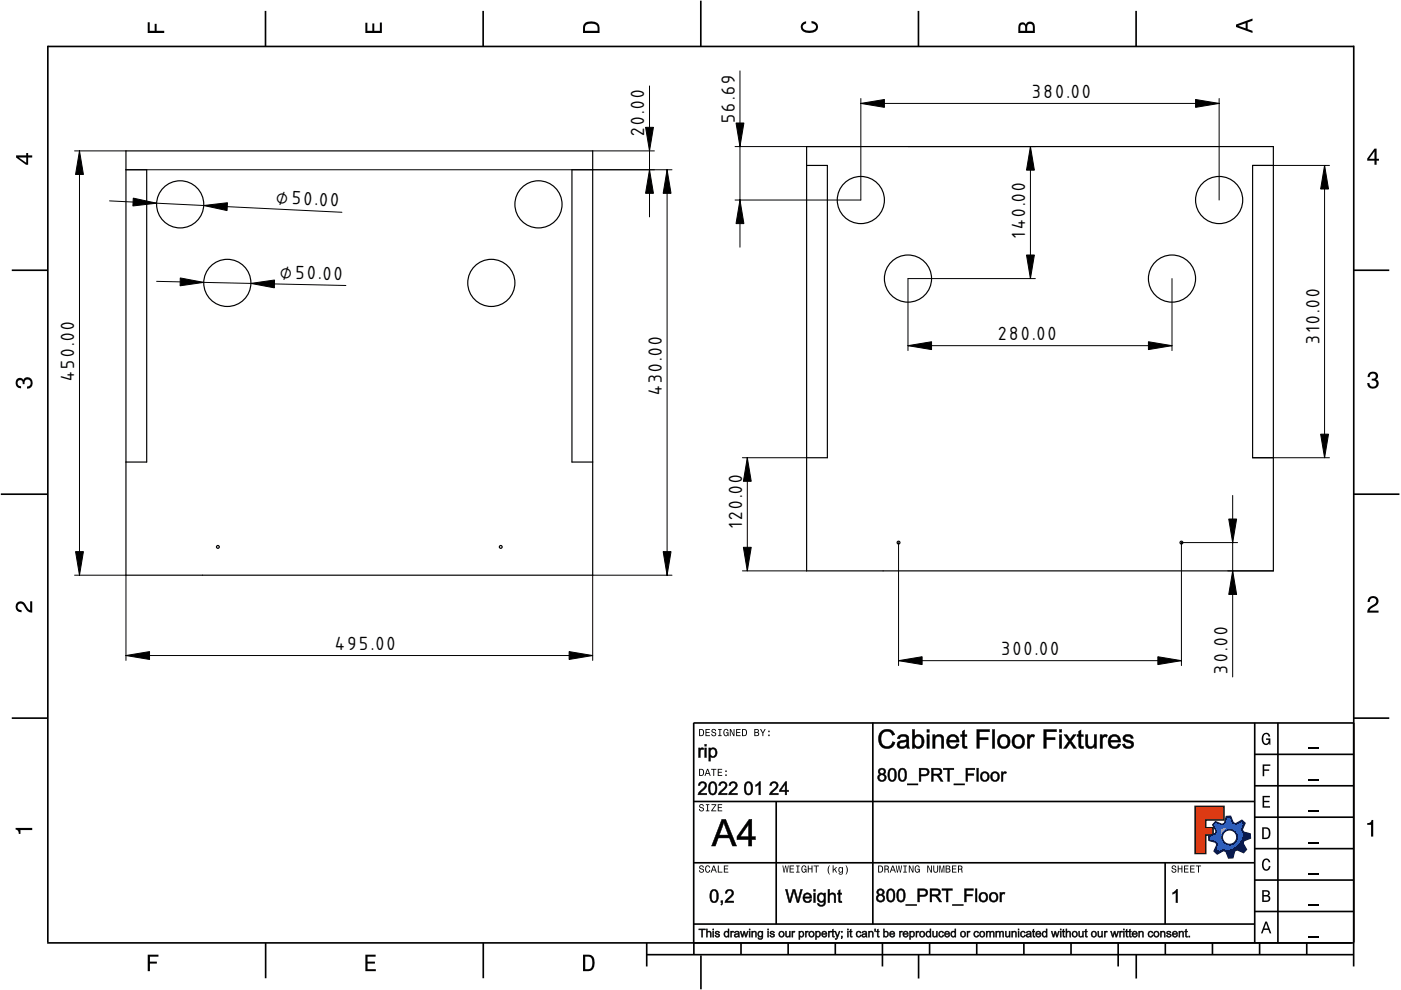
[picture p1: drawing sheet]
<svg xmlns="http://www.w3.org/2000/svg" width="297mm" height="210mm" viewBox="0 0 297 210" stroke-linecap="round" stroke-linejoin="round" font-family="sans-serif">
<defs><g id="words">
<g font-size="5">
<text x="218.8" y="20.8">380.00</text>
<text x="136.6" y="28.8" transform="rotate(-90 136.6 28.8)">20.00</text>
<text x="155.8" y="26.1" transform="rotate(-90 155.8 26.1)">56.69</text>
<text x="58.5" y="43.2" transform="rotate(3 58.5 43.2)">⌀50.00</text>
<text x="217.4" y="50.4" transform="rotate(-90 217.4 50.4)">140.00</text>
<text x="59.3" y="59.1" transform="rotate(1 59.3 59.1)">⌀50.00</text>
<text x="211.6" y="72.2">280.00</text>
<text x="279.7" y="72.8" transform="rotate(-90 279.7 72.8)">310.00</text>
<text x="15.8" y="80.8" transform="rotate(-90 15.8 80.8)">450.00</text>
<text x="140.3" y="83.8" transform="rotate(-90 140.3 83.8)">430.00</text>
<text x="157.3" y="112" transform="rotate(-90 157.3 112)">120.00</text>
<text x="71.1" y="137.9">495.00</text>
<text x="212.3" y="139">300.00</text>
<text x="260.3" y="142.8" transform="rotate(-90 260.3 142.8)">30.00</text>
</g>
</g></defs>
<g fill="none" stroke="#000" stroke-width=".35">
<path d="M10.1 9.7v190.1M10.1 9.9h277M56.3 2.3v7.5M102.4 2.3v7.5M148.6 .1v9.8M194.7 2.3v7.5M240.9 2.3v7.5M287 9.7v195.2M2.5 57.3h7.5M287.1 57.3h7.4M.2 104.8h10M287 104.8h9.7"/>
<path d="M2.5 152.3h7.5M147 153.3h140.1M147.1 153.3v49.1M185.1 153.2v42.8M266 159.9h21M266 153.3v46.7M270.9 153.3v46.7M287.1 152.3h7.4M147 169.9h119M164.6 169.9v26M266 179.9h21M266 173.3h21"/>
<path d="M266 166.6h21M10 199.9h277.1M56.3 199.9v7.5M102.5 199.9v7.5M137.1 199.9v5M147 195.9h119M147 182.9h119M157.1 199.9v2.5M167.1 199.9v2.5M177.1 199.9v2.5M187.1 199.9v5M197.1 199.9v2.5"/>
<path d="M207.1 199.9v2.5M217.1 199.9v2.5M227.1 199.9v2.5M237.1 199.9v5M247 182.9v13M247.1 199.9v2.5M257.1 199.9v2.5M266 193.3h21M266 186.6h21M267.1 199.9v2.5M277.1 199.9v2.5M137.1 202.4h150"/>
<path d="M148.6 202.6v7.2M194.8 202.4v5.1M240.9 202.4v5.1"/>
</g>
<g fill="#000">
<path d="M31.3 4.7h.4v1.8h1.1v-1.4h.4v1.4h1.6v.5h-3.5z" fill-rule="evenodd"/>
<path d="M77.5 4.8h.4v1.7h1v-1.5h.5v1.5h1.1v-1.7h.5v2.2h-3.5z" fill-rule="evenodd"/>
<path d="M124.1 4.9a2.19 2.19 0 0 0-.5 2.1h3.5v-1.2a1.42 1.42 0 0 0-1.7-1.3zM124.3 5.2a2.14 2.14 0 0 1 2.3 .3l.1 1h-2.7l.1-1z" fill-rule="evenodd"/>
<path d="M170.1 4.9l.8-.4v.5a.7 .7 0 0 0-.7 .5 .7 .7 0 0 0 .3 .8 1.69 1.69 0 0 0 2.5-.6 .9 .9 0 0 0-.9-.8v-.5a1.24 1.24 0 0 1 1.3 1.1 1.24 1.24 0 0 1-1 1.4 2.22 2.22 0 0 1-2.5-.7l-.1-.5z" fill-rule="evenodd"/>
<path d="M216.1 5l-.2 .8v1.2h3.5v-1.3a.98 .98 0 0 0-.7-1.1 .98 .98 0 0 0-1.2 .6 .84 .84 0 0 0-1.4-.2zM216.4 5.3a.54 .54 0 0 1 .7-.1 .54 .54 0 0 1 .3 .6v.7h-1.1zM217.9 5.2a.62 .62 0 0 1 .7-.1 .62 .62 0 0 1 .4 .6v.8h-1.2z" fill-rule="evenodd"/>
<path d="M262.1 5.2v.5l3.5 1.3v-.5l-1.1-.3v-1.4l1.1-.4v-.5zM262.6 5.5l1.5-.6v1.1z" fill-rule="evenodd"/>
<path d="M3.4 32.9v.5l2.1 1.5h.5v-1.5h.8v-.5h-.8v-.5h-.4v.5zM4 33.4h1.6v1.1z" fill-rule="evenodd"/>
<path d="M291.4 31.5l-1.5 2.1v.5h1.5v.8h.5v-.8h.5v-.4h-.5v-2.2zM291.4 32.1v1.6h-1.1z" fill-rule="evenodd"/>
<path d="M3.6 80.4a.86 .86 0 0 1 1.4 .1 1.06 1.06 0 0 1 1.2-.5 1.06 1.06 0 0 1 .7 1.2 1.1 1.1 0 0 1-1.2 1.2v-.4a.71 .71 0 0 0 .8-1 .71 .71 0 0 0-1.3-.1v.6h-.4a.61 .61 0 0 0-.3-.8 .61 .61 0 0 0-.8 .2 .61 .61 0 0 0 .2 .8l.6 .2v.4a1.15 1.15 0 0 1-1.2-.6 1.15 1.15 0 0 1 .3-1.3z" fill-rule="evenodd"/>
<path d="M290.3 79.1a1.08 1.08 0 0 1 1.3-.2 1.08 1.08 0 0 1 .5 1.3l-.4 .2a1.06 1.06 0 0 1 .6 1.3 1.06 1.06 0 0 1-1.2 .7 1.1 1.1 0 0 1-1.2-1.2h.4a.71 .71 0 0 0 1 .8 .71 .71 0 0 0 .1-1.3h-.6v-.4a.61 .61 0 0 0 .8-.3 .61 .61 0 0 0-.2-.8 .61 .61 0 0 0-.8 .2l-.2 .5h-.4z" fill-rule="evenodd"/>
<path d="M3.6 127.8a1.22 1.22 0 0 1 2 .7l.4 .6 .4 .3v-1.9h.4v2.4a1.8 1.8 0 0 1-1.7-1.4 .71 .71 0 0 0-.9-.5 .71 .71 0 0 0-.5 .8 .71 .71 0 0 0 .9 .6v.4a1.18 1.18 0 0 1-1.2-.6 1.18 1.18 0 0 1 .2-1.4z" fill-rule="evenodd"/>
<path d="M290.3 126.7a1.18 1.18 0 0 1 1.9 .3 1.18 1.18 0 0 1-1 1.7l-.5 .3-.3 .5h1.9v.4h-2.4a1.8 1.8 0 0 1 1.4-1.7 .71 .71 0 0 0 .5-.9 .71 .71 0 0 0-.9-.5 .71 .71 0 0 0-.5 .8h-.4z" fill-rule="evenodd"/>
<path d="M148.2 154.6v1.5h.5a.77 .77 0 0 0 .6-.8 .77 .77 0 0 0-.6-.7zM148.4 154.8a.58 .58 0 0 1 .7 .5 .58 .58 0 0 1-.7 .6zM149.6 154.6v1.5h.9v-.2h-.7v-.5h.6v-.2h-.6v-.4h.7v-.2zM151 154.7a.53 .53 0 0 0 0 .6 .53 .53 0 0 0 .6 .2 .32 .32 0 0 1-.3 .5 .32 .32 0 0 1-.3-.4h-.2a.5 .5 0 0 0 .7 .5 .5 .5 0 0 0 .1-.8l-.4-.1a.28 .28 0 0 1-.1-.4 .28 .28 0 0 1 .4-.1 .28 .28 0 0 1 .1 .3h.2a.51 .51 0 0 0-.3-.4 .51 .51 0 0 0-.5 .1zM152.3 154.6v.2h.2v1.1h-.2v.2h.7v-.2h-.3v-1.1h.3v-.2zM153.5 154.7a.81 .81 0 0 0 .5 1.4l.3-.2 .2 .2v-.8h-.6v.1h.4l-.2 .5a.6 .6 0 0 1-.5-.6 .6 .6 0 0 1 .4-.6l.2 .3h.2l-.1-.3a.53 .53 0 0 0-.8 0zM154.7 154.6v1.5h.2v-1.3l.6 1.3h.2v-1.5h-.2v1.2l-.5-1.2zM156.1 154.6v1.5h.9v-.2h-.7v-.5h.6v-.2h-.6v-.4h.7v-.2zM157.3 154.6v1.5h.5a.77 .77 0 0 0 .6-.8 .77 .77 0 0 0-.6-.7zM157.5 154.8a.58 .58 0 0 1 .7 .5 .58 .58 0 0 1-.7 .6zM159.9 154.6v1.5h.6a.42 .42 0 0 0 .5-.3 .42 .42 0 0 0-.3-.5l.2-.2-.1-.4zM160.1 154.8h.3a.23 .23 0 0 1 .3 .2 .23 .23 0 0 1-.3 .2h-.3zM160.1 155.4h.4a.26 .26 0 0 1 .3 .2 .26 .26 0 0 1-.3 .3h-.4zM161.1 154.6l.5 .9v.6h.2v-.6l.5-.9h-.2l-.4 .7-.3-.7zM162.9 155.8v.3h.3v-.3zM162.9 154.9v.3h.3v-.3z" fill-rule="evenodd"/>
<path d="M267.8 155.7a.85 .85 0 0 1 .9-.3 .85 .85 0 0 1 .6 .8h-.3l-.1-.3a.49 .49 0 0 0-.4-.3 .49 .49 0 0 0-.5 .3 1.2 1.2 0 0 0 .4 1.8 .66 .66 0 0 0 .6-.8h-.6v-.3h.9v1.3h-.1l-.1-.3-.3 .3a.85 .85 0 0 1-1.2-.7v-1.1z" fill-rule="evenodd"/>
<path d="M3.3 175.5h3.5v.5h-2.5v.8h-.3a.77 .77 0 0 0-.7-.9z" fill-rule="evenodd"/>
<path d="M148.4 170.6a.53 .53 0 0 0 0 .6 .53 .53 0 0 0 .6 .2 .32 .32 0 0 1-.3 .5 .32 .32 0 0 1-.3-.4h-.2a.5 .5 0 0 0 .7 .6 .5 .5 0 0 0 .1-.9l-.4-.1a.28 .28 0 0 1-.1-.4 .28 .28 0 0 1 .4-.1 .28 .28 0 0 1 .1 .4h.2a.51 .51 0 0 0-.3-.5 .51 .51 0 0 0-.5 .1zM149.7 170.5v.2h.2v1.1h-.2v.2h.7v-.2h-.3v-1.1h.3v-.2zM150.8 170.5v.2h.8l-.8 1.3h1.1v-.2h-.9l.9-1.3zM152.2 170.5v1.5h.9v-.2h-.7v-.5h.6v-.2h-.6v-.4h.7v-.2z" fill-rule="evenodd"/>
<path d="M148.2 163v1.5h.5a.77 .77 0 0 0 .6-.7 .77 .77 0 0 0-.6-.8zM148.4 163.2a.57 .57 0 0 1 .7 .6 .57 .57 0 0 1-.7 .5zM149.9 163l-.5 1.5h.2l.1-.4h.6l.2 .4h.2l-.6-1.5zM150 163.2l.3 .7h-.5zM150.8 163v.2h.4v1.3h.2v-1.3h.5v-.2zM152.2 163v1.5h.9v-.2h-.7v-.5h.6v-.2h-.6v-.4h.7v-.2zM153.8 164.2v.3h.3v-.3zM153.8 163.4v.3h.3v-.3z" fill-rule="evenodd"/>
<path d="M253.4 171h6.1v2.8h-3.9v1.7h1.6v1.5h-1.6v4h-2.2z" fill-rule="evenodd"/>
<path d="M257.7 174.3l-.5 .6 .7 1.3-.2 .6-1.4 .5v.9l1.5 .4 .3 .5-.7 1.4 .7 .5 1.3-.7 .6 .2 .5 1.4 .9-.1 .3-1.4 .6-.3 1.4 .6 .5-.6-.7-1.3 .2-.6 1.4-.5-.1-.9-1.4-.4-.3-.5 .6-1.4-.6-.6-1.3 .8-.6-.2-.5-1.4h-.9l-.4 1.5-.5 .2zM259.1 177.5a1.6 1.6 0 0 1 3.2 0 1.6 1.6 0 0 1-3.2 0z" fill-rule="evenodd"/>
<path d="M267.7 168.7h1.5v.3h-1.2v.8h1.1v.3h-1.1v.8h1.3v.3h-1.6z" fill-rule="evenodd"/>
<path d="M267.7 162.1h1.6v.3h-1.3v.7h1.1v.3h-1.1v1.2h-.3z" fill-rule="evenodd"/>
<path d="M267.6 175.4v2.5h.8a1.37 1.37 0 0 0 .7-2.2 1.56 1.56 0 0 0-1.5-.3zM267.9 175.7a.98 .98 0 0 1 1.2 .7 .98 .98 0 0 1-.7 1.2h-.5z" fill-rule="evenodd"/>
<path d="M289.9 174.5a.77 .77 0 0 0 .9-.6h.4v3.5h-.5v-2.5h-.8z" fill-rule="evenodd"/>
<path d="M148.4 183.6a.53 .53 0 0 0 0 .6 .53 .53 0 0 0 .6 .2 .32 .32 0 0 1-.3 .5 .32 .32 0 0 1-.3-.4h-.2a.5 .5 0 0 0 .7 .6 .5 .5 0 0 0 .1-.9l-.4-.1a.28 .28 0 0 1-.1-.4 .28 .28 0 0 1 .4-.1 .28 .28 0 0 1 .1 .4h.2a.51 .51 0 0 0-.3-.5 .51 .51 0 0 0-.5 .1zM149.6 183.7l-.1 .2a.67 .67 0 0 0 .1 .9 .67 .67 0 0 0 .8 .1l.2-.4h-.2l-.2 .3a.6 .6 0 0 1-.5-.5 .6 .6 0 0 1 .4-.6l.3 .3h.2l-.2-.4a.5 .5 0 0 0-.8 .1zM151.2 183.5l-.5 1.5h.2l.1-.4h.6l.2 .4h.2l-.6-1.5zM151.3 183.7l.3 .7h-.5zM152.2 183.5v1.5h1v-.2h-.8v-1.3zM153.5 183.5v1.5h.9v-.2h-.7v-.5h.6v-.2h-.6v-.4h.7v-.2z" fill-rule="evenodd"/>
<path d="M165.9 183.5l.3 1.5h.1l.3-1.3 .2 1.3h.2l.2-1.5h-.1l-.2 1.3-.2-1.3h-.2l-.2 1.3-.2-1.3zM167.4 183.5v1.5h1v-.2h-.8v-.5h.7v-.2h-.7v-.4h.7v-.2zM168.8 183.5v.2h.3v1.1h-.3v.2h.7v-.2h-.2v-1.1h.2v-.2zM170.1 183.7a.82 .82 0 0 0 .5 1.3l.3-.2 .1 .2v-.8h-.5v.2h.3l-.2 .4a.6 .6 0 0 1-.5-.5 .6 .6 0 0 1 .5-.6l.2 .3h.2l-.2-.4a.53 .53 0 0 0-.7 .1zM171.3 183.5v1.5h.2v-.7h.6v.7h.2v-1.5h-.2v.6h-.6v-.6zM172.5 183.5v.2h.5v1.3h.2v-1.3h.4v-.2zM175.8 183.5a1.35 1.35 0 0 0 .2 1.9 1.84 1.84 0 0 1 0-1.9zM176.5 183.5v1.5h.2v-.4l.2-.2 .4 .6h.2l-.4-.7 .4-.5h-.2l-.6 .6v-.9zM177.9 184a.59 .59 0 0 0-.2 .7 .59 .59 0 0 0 .7 .3l.1-.2a.31 .31 0 0 1-.1 .5 .31 .31 0 0 1-.4-.2h-.2a.47 .47 0 0 0 .5 .4 .47 .47 0 0 0 .4-.5v-1.2h-.2v.2l-.3-.2zM178 184.1l.1-.1a.42 .42 0 0 1 .4 .4 .42 .42 0 0 1-.4 .5l-.1-.3zM179.3 183.5a1.85 1.85 0 0 1 0 1.9 1.22 1.22 0 0 0 0-1.9z" fill-rule="evenodd"/>
<path d="M186.2 183.5v1.5h.5a.77 .77 0 0 0 .6-.7 .77 .77 0 0 0-.6-.8zM186.4 183.7a.58 .58 0 0 1 .6 .6 .58 .58 0 0 1-.6 .5zM187.5 183.5v1.5h.2v-.6a.45 .45 0 0 1 .5 .1 .45 .45 0 0 1 .1 .5h.2l-.2-.7a.42 .42 0 0 0 .1-.5 .42 .42 0 0 0-.4-.3zM187.7 183.7h.2a.26 .26 0 0 1 .4 .3 .26 .26 0 0 1-.4 .2h-.2zM189.2 183.5l-.6 1.5h.2l.2-.4h.6l.1 .4h.2l-.5-1.5zM189.3 183.7l.2 .7h-.4zM189.9 183.5l.3 1.5h.2l.2-1.3 .2 1.3h.2l.3-1.5h-.2l-.2 1.3-.2-1.3h-.2l-.2 1.3-.2-1.3zM191.5 183.5v.2h.3v1.1h-.3v.2h.8v-.2h-.3v-1.1h.3v-.2zM192.7 183.5v1.5h.2v-1.2l.5 1.2h.3v-1.5h-.2v1.2l-.6-1.2zM194.1 183.7a.81 .81 0 0 0 .5 1.3l.3-.2 .1 .2v-.8h-.5v.2h.3l-.2 .4a.6 .6 0 0 1-.5-.5 .6 .6 0 0 1 .5-.6l.2 .3h.2l-.2-.4a.53 .53 0 0 0-.7 .1zM196.6 183.5v1.5h.2v-1.2l.6 1.2h.2v-1.5h-.2v1.2l-.6-1.2zM197.9 183.5v.9a.52 .52 0 0 0 .5 .6 .52 .52 0 0 0 .5-.6v-.9h-.2v.9a.33 .33 0 0 1-.3 .5 .33 .33 0 0 1-.3-.5v-.9zM199.2 183.5v1.5h.1v-1.4l.3 1.4h.2l.3-1.4v1.4h.1v-1.5h-.2l-.3 1.3-.3-1.3zM200.5 183.5v1.5h.6a.42 .42 0 0 0 .4-.3 .42 .42 0 0 0-.2-.5l.2-.2-.1-.4zM200.7 183.7h.3a.23 .23 0 0 1 .3 .2 .23 .23 0 0 1-.3 .2h-.3zM200.7 184.3h.3a.26 .26 0 0 1 .3 .3 .26 .26 0 0 1-.3 .2h-.3zM201.8 183.5v1.5h1v-.2h-.8v-.5h.7v-.2h-.7v-.4h.8v-.2zM203.1 183.5v1.5h.2v-.6a.45 .45 0 0 1 .5 .1 .45 .45 0 0 1 .1 .5h.2l-.2-.7a.42 .42 0 0 0 .1-.5 .42 .42 0 0 0-.4-.3zM203.3 183.7h.3a.26 .26 0 0 1 .3 .3 .26 .26 0 0 1-.4 .2h-.2z" fill-rule="evenodd"/>
<path d="M248.5 183.6a.53 .53 0 0 0 0 .6 .53 .53 0 0 0 .6 .2 .32 .32 0 0 1-.2 .5 .32 .32 0 0 1-.3-.4h-.2a.5 .5 0 0 0 .6 .6 .5 .5 0 0 0 .2-.9l-.4-.1a.28 .28 0 0 1-.1-.4 .28 .28 0 0 1 .3-.1 .28 .28 0 0 1 .2 .4h.2a.51 .51 0 0 0-.3-.5 .51 .51 0 0 0-.6 .1zM249.7 183.5v1.5h.2v-.7h.6v.7h.2v-1.5h-.2v.6h-.6v-.6zM251 183.5v1.5h1v-.2h-.8v-.5h.7v-.2h-.7v-.4h.8v-.2zM252.3 183.5v1.5h1v-.2h-.8v-.5h.7v-.2h-.7v-.4h.8v-.2zM253.5 183.5v.2h.5v1.3h.2v-1.3h.5v-.2z" fill-rule="evenodd"/>
<path d="M268.3 195.4l-1 2.5h.4l.2-.7h1l.3 .7h.3l-.9-2.5zM268.4 195.8l.4 1.1h-.7z" fill-rule="evenodd"/>
<path d="M267.6 188.7v2.5h1a.7 .7 0 0 0 .7-.5 .7 .7 0 0 0-.4-.8 .61 .61 0 0 0 .3-.8 .61 .61 0 0 0-.7-.4zM267.9 189h.6a.38 .38 0 0 1 .4 .4 .38 .38 0 0 1-.5 .4h-.5zM267.9 190.1h.6a.44 .44 0 0 1 .5 .4 .44 .44 0 0 1-.5 .4h-.6z" fill-rule="evenodd"/>
<path d="M267.8 182.3a.85 .85 0 0 1 .9-.3 .85 .85 0 0 1 .6 .8h-.3l-.1-.2a.47 .47 0 0 0-.4-.3 .47 .47 0 0 0-.4 .3 1.21 1.21 0 0 0 .4 1.7 .64 .64 0 0 0 .5-.7h.4a.89 .89 0 0 1-.8 1 .89 .89 0 0 1-1-.7v-1.1z" fill-rule="evenodd"/>
<path d="M31.3 202.4h2.3v.4h-1.8v1.1h1.5v.4h-1.5v1.6h-.5z" fill-rule="evenodd"/>
<path d="M77.5 202.4h2.1v.4h-1.7v1.1h1.6v.4h-1.6v1.2h1.8v.4h-2.2z" fill-rule="evenodd"/>
<path d="M123.6 202.4v3.5h1.2a1.42 1.42 0 0 0 1.3-1.7 1.38 1.38 0 0 0-1.3-1.8zM124.1 202.8l1 .1a1.89 1.89 0 0 1 0 2.5l-1 .1z" fill-rule="evenodd"/>
</g>
<path d="M277.3 158.6h2.2M277.3 178.6h2.2M277.3 172h2.2M277.3 165.3h2.2M277.3 198.6h2.2M277.3 192h2.2M277.3 185.3h2.2" fill="none" stroke="#000" stroke-width=".25"/>
<g fill="#000">
<path d="M248.6 189.3l.8-.7h.3v2.8h-.4v-2.2l-.7 .4z"/>
<path d="M186.8 155.1a1.74 1.74 0 0 1 2.9 .7l-.5 .1a1.25 1.25 0 0 0-1.6-.8 1.25 1.25 0 0 0-.8 1.5 1.26 1.26 0 0 0 .9 1.6 1.26 1.26 0 0 0 1.5-.9l.6 .1a1.83 1.83 0 0 1-2.3 1.2 1.83 1.83 0 0 1-1.2-2.3zM190.6 156a1.39 1.39 0 0 1 2.1 .3l.1 2.4h-.5l-.1-.4a1.19 1.19 0 0 1-2-.4 1.18 1.18 0 0 1 1.5-1h.3a.41 .41 0 0 0 .2-.5 .41 .41 0 0 0-.5-.3l-.7 .1-.3 .5-.4-.1zM190.9 157.6a.53 .53 0 0 0 0 .7 .53 .53 0 0 0 .7 0 .89 .89 0 0 0 .6-1.1zM193.4 154.7h.5v1.4a1.25 1.25 0 0 1 1.6-.1 1.25 1.25 0 0 1 .4 1.5 1.15 1.15 0 0 1-.7 1.1 1.15 1.15 0 0 1-1.3-.3v.4h-.5zM194.1 156.4a1.11 1.11 0 0 0-.2 1.2 1.11 1.11 0 0 0 1 .7 1.22 1.22 0 0 0 .5-1.2 1.22 1.22 0 0 0-.7-1zM196.5 154.7h.5v.5h-.5zM196.5 155.8h.5v2.9h-.5zM197.8 155.8h.4v.4a1.03 1.03 0 0 1 1.2-.5 1.03 1.03 0 0 1 .7 1.2v1.8h-.5v-1.8a.71 .71 0 0 0-.8-.8 .71 .71 0 0 0-.6 1v1.6h-.4zM201.1 156.1a1.34 1.34 0 0 1 1.6-.2 1.34 1.34 0 0 1 .6 1.4h-2.1a.84 .84 0 0 0 .6 1 .84 .84 0 0 0 1-.6l.5 .1a1.41 1.41 0 0 1-1.9 .8 1.41 1.41 0 0 1-.6-2zM201.5 156.3l-.3 .6h1.6a.79 .79 0 0 0-.4-.7 .79 .79 0 0 0-.9 .1zM204 155.1l.5-.3v1h.5v.4h-.5v1.6a.33 .33 0 0 0 .1 .4 .33 .33 0 0 0 .4 0l.1 .5a.72 .72 0 0 1-.8-.1 .72 .72 0 0 1-.3-.8v-1.6h-.3v-.4h.3zM207.1 154.7h2.7v.5h-2.2v1.2h1.9v.5h-1.9v1.8h-.5zM210.4 154.7h.5v4h-.5zM211.9 156a1.46 1.46 0 0 1 2.3 1 1.46 1.46 0 0 1-1.9 1.6 1.67 1.67 0 0 1-.4-2.6zM212.2 156.4a1.1 1.1 0 0 0-.2 1.2 1.1 1.1 0 0 0 1 .7 1.12 1.12 0 0 0 .7-1.3 1.12 1.12 0 0 0-1.1-.9zM215 156a1.46 1.46 0 0 1 2.3 1 1.46 1.46 0 0 1-1.9 1.6 1.67 1.67 0 0 1-.4-2.6zM215.3 156.4a1.1 1.1 0 0 0-.3 1.2 1.1 1.1 0 0 0 1.1 .7 1.12 1.12 0 0 0 .7-1.3 1.12 1.12 0 0 0-1.1-.9zM217.8 155.8h.5v.4a.7 .7 0 0 1 1.1-.3l-.2 .4a.64 .64 0 0 0-.7 .1 .64 .64 0 0 0-.2 .7v1.6h-.5zM221.3 154.7h2.7v.5h-2.2v1.2h1.9v.5h-1.9v1.8h-.5zM224.6 154.7h.5v.5h-.5zM224.6 155.8h.5v2.9h-.5zM225.6 155.8h.6l.6 1 .8-1h.5l-1 1.3 1.1 1.6h-.6l-.7-1.2-.8 1.2h-.6l1.1-1.5zM228.7 155.1l.5-.3v1h.5v.4h-.5v1.6a.33 .33 0 0 0 .1 .4 .33 .33 0 0 0 .4 0l.1 .5a.72 .72 0 0 1-.9-.1 .72 .72 0 0 1-.2-.8v-1.6h-.4v-.4h.4zM230.1 155.8h.5v1.6a.72 .72 0 0 0 .8 .9 .72 .72 0 0 0 .6-1v-1.5h.5v2.9h-.5v-.5a1.02 1.02 0 0 1-1.2 .5 1.02 1.02 0 0 1-.7-1.1zM233.2 155.8h.5v.4a.7 .7 0 0 1 1.1-.3l-.2 .4a.64 .64 0 0 0-.7 .1 .64 .64 0 0 0-.2 .7v1.6h-.5zM235.3 156.1a1.34 1.34 0 0 1 1.6-.2 1.34 1.34 0 0 1 .7 1.4h-2.2a.84 .84 0 0 0 .7 1 .84 .84 0 0 0 1-.6l.5 .1a1.41 1.41 0 0 1-2 .8 1.41 1.41 0 0 1-.6-2zM235.7 156.3l-.2 .6h1.6a.79 .79 0 0 0-.5-.7 .79 .79 0 0 0-.9 .1zM238.3 156a1.21 1.21 0 0 1 2 .5l-.5 .1a.6 .6 0 0 0-.6-.5 .6 .6 0 0 0-.6 .6l.3 .1a1.31 1.31 0 0 1 1.5 1.2 1.26 1.26 0 0 1-1.3 .7 1.26 1.26 0 0 1-1.1-.9l.5-.1a.69 .69 0 0 0 .7 .6 .69 .69 0 0 0 .6-.6l-.2-.1a1.65 1.65 0 0 1-1.5-1.1z"/>
<path d="M186.7 155.1a1.79 1.79 0 0 1 3.1 .7l-.6 .1a1.23 1.23 0 0 0-1.5-.7 1.23 1.23 0 0 0-.9 1.4 1.22 1.22 0 0 0 .9 1.6 1.22 1.22 0 0 0 1.5-1l.6 .1a1.82 1.82 0 0 1-2.2 1.4 1.82 1.82 0 0 1-1.4-2.1l.1-.8zM186.9 155.1a2.13 2.13 0 0 0 .9 3.6 1.61 1.61 0 0 0 1.9-1.3l-.5-.1a1.29 1.29 0 0 1-1.5 1 1.29 1.29 0 0 1-1-1.7 1.3 1.3 0 0 1 .9-1.5 1.3 1.3 0 0 1 1.6 .8l.5-.1a1.71 1.71 0 0 0-2.8-.7zM190.6 156a1.33 1.33 0 0 1 2.1 .4v1.7l.2 .6h-.6l-.1-.4a1.2 1.2 0 0 1-2.1-.4 1.62 1.62 0 0 1 1.9-1.1h.2a.74 .74 0 0 0-.7-.6 .74 .74 0 0 0-.8 .5l-.5-.1zM190.6 156l-.3 .6 .4 .1a.75 .75 0 0 1 .6-.7 .75 .75 0 0 1 .8 .3v-.1a.37 .37 0 0 1 .2 .4 .37 .37 0 0 1-.3 .3l-1.1 .2a.88 .88 0 0 0-.6 1.2 1.33 1.33 0 0 0 2-.1v.5h.5l-.2-.6 .1-1.8a1.36 1.36 0 0 0-2.1-.3zM190.9 157.6l-.1 .1a.61 .61 0 0 0 .5 .7 .61 .61 0 0 0 .7-.4l.2-.8zM190.8 157.5l1.4-.3a.84 .84 0 0 1-.4 1.1 .84 .84 0 0 1-1.1-.4zM193.4 154.6h.6l-.1 1.5a1.1 1.1 0 0 1 1.9 .3 1.49 1.49 0 0 1 0 1.7 1.49 1.49 0 0 1-1.6 .6l-.3-.4v.4h-.5zM193.4 154.7v4h.5l-.1-.6a1.18 1.18 0 0 0 1.6 .4 1.18 1.18 0 0 0 .5-1.5 1.11 1.11 0 0 0-.7-1.1 1.11 1.11 0 0 0-1.3 .3v-1.5zM194.2 156.4a1.06 1.06 0 0 0-.3 1.2 1.06 1.06 0 0 0 .9 .6 1.18 1.18 0 0 0-.1-2zM194.1 156.4a.83 .83 0 0 1 1-.2 .83 .83 0 0 1 .4 1 .82 .82 0 0 1-.4 1.1 .82 .82 0 0 1-1.1-.4l-.2-.7zM196.5 154.6h.6v.7h-.6zM196.5 154.7v.5h.5v-.5zM196.5 155.7h.6v3h-.6zM196.5 155.8v2.9h.5v-2.9zM197.7 155.7h.5v.5a1.05 1.05 0 0 1 1.3-.5 1.05 1.05 0 0 1 .6 1.2v1.8h-.5v-1.8a.66 .66 0 0 0-.8-.7 .66 .66 0 0 0-.5 .9v1.6h-.6zM197.8 155.8v2.9h.4v-1.6a.75 .75 0 0 1 .6-1 .75 .75 0 0 1 .9 .8l-.1 1.8h.5v-2.3a1.05 1.05 0 0 0-1-.7 1.05 1.05 0 0 0-1 .6l.1-.5zM201 156.1a1.37 1.37 0 0 1 1.7-.3 1.37 1.37 0 0 1 .6 1.6l-2.1-.1a.81 .81 0 0 0 .7 1 .81 .81 0 0 0 .9-.6h.5a1.18 1.18 0 0 1-1.6 1 1.61 1.61 0 0 1-.7-2.6zM201.1 156.1a1.45 1.45 0 0 0-.2 2 1.45 1.45 0 0 0 2 .3l.4-.6-.5-.1a.84 .84 0 0 1-1 .6 .84 .84 0 0 1-.6-1h2.1a1.3 1.3 0 0 0-.7-1.4 1.3 1.3 0 0 0-1.5 .2zM201.5 156.4l-.3 .5h1.6a.75 .75 0 0 0-.5-.7 .75 .75 0 0 0-.8 .2zM201.4 156.3l.6-.2 .5 .1 .3 .3 .1 .5h-1.7zM204 155l.6-.3-.1 1.1 .5-.1v.5h-.5l.1 1.6a.3 .3 0 0 0 .1 .4 .3 .3 0 0 0 .3 0l.1 .5a.79 .79 0 0 1-.8-.1 .79 .79 0 0 1-.3-.8v-1.6h-.4v-.5l.4 .1zM204 155.1l.1 .7h-.4v.4l.4-.1v1.7a.67 .67 0 0 0 .2 .8 .67 .67 0 0 0 .8 0l-.1-.4a.34 .34 0 0 1-.4 0 .34 .34 0 0 1-.1-.4v-1.7l.5 .1v-.4h-.5v-1zM207.1 154.6h2.7v.6h-2.2v1.2l2-.1v.6h-2l.1 1.8h-.6zM207.1 154.7v4h.5v-1.9l1.9 .1v-.5h-1.9v-1.3l2.2 .1v-.5zM210.4 154.6h.5v4.1h-.5zM210.4 154.7v4h.5v-4zM211.9 156a1.51 1.51 0 0 1 2.3 1 1.51 1.51 0 0 1-1.9 1.7 1.72 1.72 0 0 1-.4-2.7zM211.9 156a1.5 1.5 0 0 0-.3 1.8 1.5 1.5 0 0 0 1.7 .8 1.46 1.46 0 0 0 .7-2 1.46 1.46 0 0 0-2.1-.6zM212.2 156.4a1.06 1.06 0 0 0-.2 1.2 1.06 1.06 0 0 0 1 .6 1.07 1.07 0 0 0 .6-1.2 1.07 1.07 0 0 0-1-.8zM212.2 156.4a.98 .98 0 0 1 1.2-.1 .98 .98 0 0 1 .3 1.3 .9 .9 0 0 1-1.1 .8 .9 .9 0 0 1-.7-1.2zM215 156a1.51 1.51 0 0 1 2.3 1 1.51 1.51 0 0 1-2 1.7 1.72 1.72 0 0 1-.3-2.7zM215 156a1.5 1.5 0 0 0-.3 1.8 1.5 1.5 0 0 0 1.7 .8 1.46 1.46 0 0 0 .7-2 1.46 1.46 0 0 0-2.1-.6zM215.3 156.4a1.06 1.06 0 0 0-.2 1.2 1.06 1.06 0 0 0 1 .6 1.07 1.07 0 0 0 .6-1.2 1.07 1.07 0 0 0-1-.8zM215.3 156.4a.98 .98 0 0 1 1.2-.1 .98 .98 0 0 1 .3 1.3 .9 .9 0 0 1-1.1 .8 .9 .9 0 0 1-.7-1.2zM217.8 155.7h.5v.5a.67 .67 0 0 1 .4-.5 .67 .67 0 0 1 .7 .2l-.2 .5a.55 .55 0 0 0-.8 .2v2.1h-.6zM217.8 155.8v2.9h.5v-1.6a.66 .66 0 0 1 .1-.7 .66 .66 0 0 1 .8-.1l.2-.4a.76 .76 0 0 0-1.2 .3l.1-.4zM221.3 154.6h2.7v.6h-2.2v1.2l1.9-.1v.6h-1.9l.1 1.8h-.6zM221.3 154.7v4h.5v-1.9l1.9 .1v-.5h-1.9v-1.3l2.2 .1v-.5zM224.6 154.6h.5v.7h-.5zM224.6 154.7v.5h.5v-.5zM224.6 155.7h.5v3h-.5zM224.6 155.8v2.9h.5v-2.9zM225.5 155.7h.7l.6 1.1 .7-1.1h.7l-1.1 1.4 1.2 1.6h-.7l-.7-1.2-.8 1.2h-.7l1.2-1.5zM225.6 155.8l1 1.4-1.1 1.5h.6l.8-1.3 .7 1.3h.6l-1.1-1.6 1-1.3h-.5l-.8 1.1-.6-1.1zM228.7 155l.5-.3v1.1l.5-.1v.5h-.5v1.6a.3 .3 0 0 0 .2 .4 .3 .3 0 0 0 .3 0l.1 .5a.79 .79 0 0 1-.9-.1 .79 .79 0 0 1-.2-.8v-1.6h-.4v-.5l.4 .1zM228.7 155.1l.1 .7h-.5v.4l.5-.1v1.7a.67 .67 0 0 0 .2 .8 .67 .67 0 0 0 .7 0v-.4a.34 .34 0 0 1-.4 0 .34 .34 0 0 1-.2-.4v-1.7l.6 .1v-.4h-.6l.1-1zM230.1 155.7h.6v2.2a.7 .7 0 0 0 .9 .3 .7 .7 0 0 0 .3-.9v-1.6h.6v3h-.5v-.5a1.05 1.05 0 0 1-1 .6 1.05 1.05 0 0 1-.9-.8zM230.1 155.8l.1 1.8a.99 .99 0 0 0 .7 1.1 .99 .99 0 0 0 1.2-.6l-.1 .6h.5v-2.9h-.5v1.5a.77 .77 0 0 1-.6 1.1 .77 .77 0 0 1-.8-1v-1.6zM233.2 155.7h.5v.5a.67 .67 0 0 1 .5-.5 .67 .67 0 0 1 .7 .2l-.2 .5a.55 .55 0 0 0-.9 .2v2.1h-.6zM233.2 155.8v2.9h.5v-1.6a.66 .66 0 0 1 .2-.7 .66 .66 0 0 1 .7-.1l.2-.4a.76 .76 0 0 0-1.2 .3l.1-.4zM235.3 156.1a1.37 1.37 0 0 1 1.6-.3 1.37 1.37 0 0 1 .7 1.6l-2.1-.1a.81 .81 0 0 0 .6 1 .81 .81 0 0 0 1-.6h.5a1.18 1.18 0 0 1-1.6 1l-.7-.3a1.89 1.89 0 0 1 0-2.3zM235.3 156.1a1.45 1.45 0 0 0-.1 2 1.45 1.45 0 0 0 1.9 .3l.5-.6-.5-.1a.84 .84 0 0 1-1.1 .6 .84 .84 0 0 1-.6-1h2.1a1.3 1.3 0 0 0-.6-1.4 1.3 1.3 0 0 0-1.6 .2zM235.8 156.4l-.3 .5h1.5a.75 .75 0 0 0-.4-.7 .75 .75 0 0 0-.8 .2zM235.7 156.3l.6-.2 .4 .1 .3 .3 .1 .5h-1.7zM238.2 156l.5-.2a1.02 1.02 0 0 1 1.6 .8h-.5l-.2-.4a.67 .67 0 0 0-1 .4l.6 .3a.96 .96 0 0 1 1.2 .9 .96 .96 0 0 1-1.2 1l-.6-.1-.4-.4-.3-.5 .6-.1a.76 .76 0 0 0 .5 .6 .76 .76 0 0 0 .8-.3l-.1-.4-1.5-.5-.2-.6zM238.3 156.1a.75 .75 0 0 0-.1 .8 .75 .75 0 0 0 .7 .4l.3 .1a.5 .5 0 0 1 .7 .5 .5 .5 0 0 1-.7 .5l-.5-.2-.2-.5-.5 .1a1.37 1.37 0 0 0 2.2 .5 .88 .88 0 0 0-.3-1.2l-1.3-.4a.63 .63 0 0 1 .4-.7 .63 .63 0 0 1 .7 .3l.1 .3 .5-.1-.6-.7h-.8z"/>
<path d="M148.1 158.5h.4v.4a.43 .43 0 0 1 .3-.4 .43 .43 0 0 1 .4 .1l-.1 .4h-.3l-.3 .1v1.6h-.4zM148.1 158.6v2h.4v-1.6l.3-.2 .3 .2 .1-.4a.64 .64 0 0 0-.8 .3v-.3zM149.4 157.8h.4v.5h-.4zM149.4 157.8v.4h.4v-.4zM149.4 158.5h.4v2.2h-.4zM149.4 158.6v2h.4v-2zM150.2 158.5h.4v.3l.2-.2a.83 .83 0 0 1 1.3 .8 .93 .93 0 0 1-.4 1.1 .93 .93 0 0 1-1.1-.1l.1 1h-.5zM150.3 158.6v2.8h.3v-1.1l.3 .3 .7-.1a1.36 1.36 0 0 0 .3-1.5l-.3-.3a.83 .83 0 0 0-1.1 .3l.1-.4zM150.8 159a.73 .73 0 0 0-.1 .8 .73 .73 0 0 0 .6 .5l.2-.1 .2-.6-.2-.6a.42 .42 0 0 0-.7 0zM150.7 159h.1a.42 .42 0 0 1 .3-.2 .42 .42 0 0 1 .4 .2h.1a.79 .79 0 0 1 .1 .9 .79 .79 0 0 1-.9 .4l-.2-.5z"/>
<path d="M148.1 158.6h.3v.3l.2-.3h.4h.2l-.1 .4a.45 .45 0 0 0-.5 0 .45 .45 0 0 0-.1 .5v1.1h-.4zM149.4 157.8h.4v.4h-.4zM149.4 158.6h.4v2h-.4zM150.3 158.6h.3v.2a.9 .9 0 0 1 1.2 0 .9 .9 0 0 1 .2 1.2 .8 .8 0 0 1-.6 .6 .8 .8 0 0 1-.8-.2v1h-.3zM150.8 159a.73 .73 0 0 0-.2 .9 .73 .73 0 0 0 .8 .4 .75 .75 0 0 0 .3-.9 .75 .75 0 0 0-.8-.5z"/>
<path d="M148.3 165.9a.91 .91 0 0 1 1.4 .2 .91 .91 0 0 1-.5 1.4l-.7 .7h1.3v.3h-1.8a3.2 3.2 0 0 1 1.3-1.6 .53 .53 0 0 0-.2-.9 .53 .53 0 0 0-.7 .6l-.4-.1zM150.6 165.9a1 1 0 0 1 1.2 .1 1 1 0 0 1 .2 1.1 1.02 1.02 0 0 1-.2 1.2 1.02 1.02 0 0 1-1.2 .1 2.13 2.13 0 0 1 0-2.5zM150.8 166.1a1.89 1.89 0 0 0 .2 2.2h.3a1.73 1.73 0 0 0 0-2.3zM152.7 165.9a.91 .91 0 0 1 1.4 .2 .91 .91 0 0 1-.5 1.4l-.8 .7h1.4v.3h-1.9a3.2 3.2 0 0 1 1.3-1.6 .53 .53 0 0 0-.1-.9 .53 .53 0 0 0-.8 .6l-.3-.1zM154.8 165.9a.91 .91 0 0 1 1.4 .2 .91 .91 0 0 1-.5 1.4l-.7 .7h1.3v.3h-1.8a3.2 3.2 0 0 1 1.3-1.6 .53 .53 0 0 0-.2-.9 .53 .53 0 0 0-.7 .6l-.3-.1zM158.2 165.9a1 1 0 0 1 1.1 .1 1 1 0 0 1 .3 1.1 1.02 1.02 0 0 1-.3 1.2 1.02 1.02 0 0 1-1.1 .1 2.13 2.13 0 0 1 0-2.5zM158.4 166.1a1.89 1.89 0 0 0 .1 2.2h.3a1.73 1.73 0 0 0 0-2.3zM160.2 166.4l.8-.7h.2v2.8h-.3v-2.2l-.7 .4zM163.5 165.9a.91 .91 0 0 1 1.4 .2 .91 .91 0 0 1-.5 1.4l-.8 .7h1.4v.3h-1.8a3.2 3.2 0 0 1 1.3-1.6 .53 .53 0 0 0-.2-.9 .53 .53 0 0 0-.7 .6l-.4-.1zM166.5 165.7h.3v1.8h.4v.4h-.4v.6h-.3v-.6h-1.2v-.4zM166.5 166.3l-.9 1.2h.9z"/>
<path d="M148.3 165.9l.7-.2 .6 .2a.86 .86 0 0 1-.2 1.4l-.9 .9 1.4-.1v.5h-2l.3-.7 1.1-1a.49 .49 0 0 0-.2-.8 .49 .49 0 0 0-.6 .5h-.5zM148.4 166l-.4 .5 .4 .1a.59 .59 0 0 1 .9-.5 .59 .59 0 0 1-.1 1l-.9 .8-.3 .6h1.8v-.3h-1.4l1.4-1.4a.85 .85 0 0 0-.4-1 .85 .85 0 0 0-1 .2zM150.6 165.8l.5-.1 .4 .1a1.98 1.98 0 0 1 0 2.7 .96 .96 0 0 1-1.3-1v-.9zM150.6 165.9a2.31 2.31 0 0 0-.1 2.4l.6 .3 .5-.2 .3-.5 .1-.8-.2-1a.87 .87 0 0 0-1.2-.2zM150.7 166.2l-.1 .9 .1 1a.53 .53 0 0 0 .8 0 2.26 2.26 0 0 0-.3-2zM150.8 166.1l.5-.1 .2 .2a1.81 1.81 0 0 1-.2 2.1 .77 .77 0 0 1-.8-1.2v-.5zM152.6 165.9l.7-.2 .6 .2a.86 .86 0 0 1-.1 1.4l-1 .9 1.4-.1v.5h-1.9l.2-.7 1.1-1 .2-.4-.1-.4a.54 .54 0 0 0-.6 0 .54 .54 0 0 0-.3 .5h-.5zM152.7 166l-.3 .5 .3 .1a.59 .59 0 0 1 .9-.5 .59 .59 0 0 1-.1 1l-.9 .8-.3 .6h1.9v-.3h-1.5l1.4-1.4a.85 .85 0 0 0-.4-1 .85 .85 0 0 0-1 .2zM154.8 165.9l.7-.2 .6 .2a.86 .86 0 0 1-.2 1.4l-.9 .9 1.4-.1v.5h-2l.3-.7 1.1-1a.49 .49 0 0 0-.2-.8 .49 .49 0 0 0-.6 .5h-.5zM154.9 166l-.3 .5 .3 .1a.59 .59 0 0 1 .9-.5 .59 .59 0 0 1-.1 1l-.9 .8-.3 .6h1.8v-.3h-1.4l1.4-1.4a.85 .85 0 0 0-.4-1 .85 .85 0 0 0-1 .2zM158.2 165.8l.5-.1 .4 .1a1.98 1.98 0 0 1 0 2.7 .96 .96 0 0 1-1.4-1l.1-.9zM158.2 165.9a2.31 2.31 0 0 0-.1 2.4l.6 .3 .5-.2 .3-.5 .1-.8-.2-1a.87 .87 0 0 0-1.2-.2zM158.3 166.2l-.1 .9 .1 1a.53 .53 0 0 0 .8 0 2.26 2.26 0 0 0-.3-2zM158.4 166.1l.5-.1 .2 .2a1.81 1.81 0 0 1-.2 2.1 .77 .77 0 0 1-.8-1.2v-.5zM160.2 166.4l.5-.3a.39 .39 0 0 1 .6-.4v2.9h-.5l.1-2.2-.7 .4zM160.2 166.4l.1 .3 .6-.5v2.3h.3v-2.8h-.2l-.3 .4zM163.5 165.9l.6-.2 .7 .2a.86 .86 0 0 1-.2 1.4l-1 .9 1.4-.1v.5h-1.9l.3-.7 1-1a.49 .49 0 0 0-.2-.8 .49 .49 0 0 0-.6 .5h-.4zM163.5 166l-.3 .5 .4 .1a.59 .59 0 0 1 .9-.5 .59 .59 0 0 1-.1 1l-.9 .8-.3 .6h1.8v-.3h-1.5l1.4-1.4a.85 .85 0 0 0-.3-1 .85 .85 0 0 0-1.1 .2zM166.5 165.7h.4l-.1 1.8h.4v.4h-.4l.1 .7h-.5l.1-.7h-1.3v-.4zM166.5 165.7l-1.2 1.8v.4l1.2-.1v.7h.3v-.7l.4 .1v-.4l-.4 .1v-1.9zM166.4 166.3l-.8 1.3 .9-.1zM166.5 166.1v1.5h-1z"/>
<path d="M153 173.7h.9l2.3 5.7h-.9l-.6-1.7h-2.4l-.6 1.7h-.9zM153 173.7l-2.1 5.7h.8l.6-1.8h2.4l.6 1.8h.9l-2.3-5.7zM153.4 174.3l-.1 .8-.8 2h1.9zM153.4 174.3l1.1 2.8h-2.1l.7-1.7zM158.8 173.7h.6v3.7l.8-.1v.8l-.8-.1v1.4h-.7v-1.4l-2.5 .1v-.7zM158.8 173.7l-2.5 3.7v.6h2.5l-.1 1.4h.7l-.1-1.4h.9v-.6h-.9l.1-3.7zM158.7 174.8l-1.7 2.6h1.7zM158.8 174.7v2.7h-2z"/>
<path d="M153 173.7h.9l2.3 5.7h-.9l-.6-1.7h-2.4l-.6 1.7h-.8zM153.4 174.3l-.9 2.8h1.9zM158.8 173.7h.6v3.7h.8v.6h-.8v1.4h-.7v-1.4h-2.4v-.6zM158.7 174.8l-1.8 2.6h1.8z"/>
<path d="M186.4 163l.6-.2 .6 .3a.59 .59 0 0 1 .2 .6 .59 .59 0 0 1-.4 .5l.4 .2a.87 .87 0 0 1 0 1.1 .87 .87 0 0 1-1.1 .2 .83 .83 0 0 1-.5-1.3l.4-.2a.63 .63 0 0 1-.5-.5 .63 .63 0 0 1 .3-.7zM186.4 163.1l-.1 .3v.5l.5 .3a.72 .72 0 0 0-.7 .5 .72 .72 0 0 0 .3 .7l.6 .3 .7-.2a.78 .78 0 0 0-.5-1.3l.5-.3a.77 .77 0 0 0-.3-.9 .77 .77 0 0 0-1 .1zM186.6 163.6a.42 .42 0 0 0 .8 0 .42 .42 0 0 0-.8 0zM186.5 163.6a.5 .5 0 0 1 1 0 .5 .5 0 0 1-1 0zM186.5 164.9a.52 .52 0 0 0 1 0 .52 .52 0 0 0-1 0zM186.4 164.9a.62 .62 0 0 1 1.2 0 .62 .62 0 0 1-1.2 0zM188.6 163l.6-.2 .4 .1 .4 .7a1.74 1.74 0 0 1-.6 2.1 1.05 1.05 0 0 1-1.2-1.4l.1-.8zM188.7 163.1a2.31 2.31 0 0 0-.2 2.3l.7 .3 .5-.2 .2-.4a2.59 2.59 0 0 0-.1-1.9 .87 .87 0 0 0-1.1-.1zM188.8 163.3a2.23 2.23 0 0 0 .2 2.1l.5-.2 .2-.9-.2-.9-.4-.2zM188.8 163.2l.5-.1a1.74 1.74 0 0 1 0 2.3h-.3l-.3-.2a1.94 1.94 0 0 1 .1-2zM190.8 163l.5-.2 .4 .1 .5 .7a1.74 1.74 0 0 1-.7 2.1 1.1 1.1 0 0 1-1.1-1.4l.1-.8zM190.8 163.1a2.31 2.31 0 0 0-.1 2.3l.6 .3 .5-.2 .3-.4a2.59 2.59 0 0 0-.1-1.9 .87 .87 0 0 0-1.2-.1zM190.9 163.3l-.1 1 .1 .9a.53 .53 0 0 0 .8 0 2.26 2.26 0 0 0-.2-2zM191 163.2l.5-.1 .3 .2a1.81 1.81 0 0 1-.3 2.1h-.3a1.88 1.88 0 0 1-.2-2.2zM192.3 166.1h2.4v.4h-2.4zM192.4 166.2v.2h2.2v-.2zM194.8 162.8l1.6 .1a.86 .86 0 0 1 .7 1 .86 .86 0 0 1-1.1 .7l-.7-.1v1.2h-.5zM194.9 162.9v2.8h.4l-.1-1.2h.8l.8-.2 .1-1-.2-.3-.3-.1zM195.3 163.2v1l1.2-.1a.58 .58 0 0 0-.2-.9zM195.2 163.2h1.1l.2 .2a.53 .53 0 0 1 .1 .6 .53 .53 0 0 1-.6 .2h-.8zM197.4 162.8l1.9 .1a.74 .74 0 0 1 .5 .7 .74 .74 0 0 1-.4 .7l-.5 .1 .4 .2 .7 1.1h-.5l-.8-1.2-.8-.1v1.3h-.5zM197.5 162.9v2.8h.4l-.1-1.3 .9 .1 .8 1.2h.4l-.7-1.2-.4-.1 .7-.3 .1-.9-.5-.2zM197.9 163.2v.9h1.1l.3-.2a.47 .47 0 0 0-.1-.5 .47 .47 0 0 0-.5-.2zM197.8 163.1h1.1l.3 .2a.51 .51 0 0 1 .1 .7 .51 .51 0 0 1-.6 .2h-.9zM200 162.8h2.3v.5l-1-.1 .1 2.5h-.5v-2.5l-.9 .1zM200 162.9v.3h1l-.1 2.5h.4v-2.5h.9v-.3zM202.2 166.1h2.4v.4h-2.4zM202.2 166.2v.2h2.3v-.2zM204.7 162.8h2v.5l-1.5-.1v.9l1.3-.1v.4h-1.3v1.3h-.5zM204.8 162.9v2.8h.4l-.1-1.4 1.4 .1v-.3h-1.4v-.9h1.6v-.3zM207.1 162.8h.4v2.9h-.4zM207.1 162.9v2.8h.3v-2.8zM208.1 163.8a1.06 1.06 0 0 1 1.4 .2 1.06 1.06 0 0 1 0 1.4 1.06 1.06 0 0 1-1.4 .1l-.3-.5a1.27 1.27 0 0 1 .3-1.2zM208.2 163.8a1.06 1.06 0 0 0-.2 1.4 1.06 1.06 0 0 0 1.3 .4l.3-.4 .1-.3-.2-1a1.19 1.19 0 0 0-1.3-.1zM208.4 164.1a.7 .7 0 0 0-.1 .9 .7 .7 0 0 0 .8 .3l.2-.4-.1-.8-.4-.2zM208.3 164l.1 .1a.62 .62 0 0 1 .7-.2 .62 .62 0 0 1 .3 .7 .62 .62 0 0 1-.2 .8 .62 .62 0 0 1-.8-.2l-.3-.5zM210.3 163.8a1.06 1.06 0 0 1 1.4 .2 1.06 1.06 0 0 1 0 1.4 1.06 1.06 0 0 1-1.5 .1l-.2-.5a1.27 1.27 0 0 1 .3-1.2zM210.3 163.8a1.06 1.06 0 0 0-.2 1.4 1.06 1.06 0 0 0 1.3 .4l.4-.4v-.3l-.2-1a1.19 1.19 0 0 0-1.3-.1zM210.6 164.1a.7 .7 0 0 0-.2 .9 .7 .7 0 0 0 .8 .3l.3-.4-.1-.8-.4-.2zM210.5 164v.1a.62 .62 0 0 1 .8-.2 .62 .62 0 0 1 .3 .7 .62 .62 0 0 1-.3 .8 .62 .62 0 0 1-.8-.2l-.2-.5zM212.3 163.6h.4v.3a.43 .43 0 0 1 .2-.4 .43 .43 0 0 1 .5 .2l-.1 .4-.4-.1-.2 .2v1.5h-.4zM212.3 163.6v2.1h.3l.1-1.6 .3-.2 .3 .1 .1-.3a.64 .64 0 0 0-.8 .2v-.3z"/>
<path d="M186.4 163.1a.74 .74 0 0 1 1.1-.1 .74 .74 0 0 1-.1 1.2 .83 .83 0 0 1 .2 1.2 .83 .83 0 0 1-1.2 0 .83 .83 0 0 1 .2-1.2l-.4-.4zM186.5 163.6a.45 .45 0 0 0 .9 0 .45 .45 0 0 0-.9 0zM186.4 164.9a.6 .6 0 0 0 1.2 0 .6 .6 0 0 0-1.2 0zM188.6 163a1 1 0 0 1 1.2 .1 1 1 0 0 1 .3 1.2 1.02 1.02 0 0 1-.3 1.1 1.02 1.02 0 0 1-1.1 .2 2.13 2.13 0 0 1-.1-2.6zM188.9 163.2a1.89 1.89 0 0 0 .1 2.2h.3a1.73 1.73 0 0 0 0-2.2zM190.8 163a1 1 0 0 1 1.2 .1 1 1 0 0 1 .2 1.2 1.02 1.02 0 0 1-.2 1.1 1.02 1.02 0 0 1-1.1 .2 2.13 2.13 0 0 1-.1-2.6zM191 163.2a1.89 1.89 0 0 0 .2 2.2h.3a1.73 1.73 0 0 0 0-2.2zM192.4 166.2h2.2v.2h-2.2zM194.9 162.9h1a.86 .86 0 0 1 1.1 .8 .86 .86 0 0 1-1 .8h-.7v1.2h-.4zM195.3 163.2v1h.7a.52 .52 0 0 0 .6-.5 .52 .52 0 0 0-.6-.5zM197.5 162.9h1.2a.78 .78 0 0 1 1 .6 .78 .78 0 0 1-.8 .9l1 1.3h-.4l-.8-1.1-.4-.2h-.4v1.3h-.4zM197.9 163.2v.9h.8a.49 .49 0 0 0 .6-.4 .49 .49 0 0 0-.6-.5zM200 162.9h2.2v.3h-.9v2.5h-.4v-2.5h-.9zM202.2 166.2h2.3v.2h-2.3zM204.8 162.9h1.9v.3h-1.5v.9h1.3v.3h-1.3v1.3h-.4zM207.1 162.9h.3v2.8h-.3zM208.2 163.8a1.01 1.01 0 0 1 1.4 .2 1.01 1.01 0 0 1-.2 1.4 1.01 1.01 0 0 1-1.4-.2l-.1-.9zM208.4 164.1a.75 .75 0 0 0-.2 .9 .75 .75 0 0 0 .9 .3 .73 .73 0 0 0 .3-1 .73 .73 0 0 0-1-.2zM210.3 163.8a1.01 1.01 0 0 1 1.5 .2 1.01 1.01 0 0 1-.2 1.4 1.01 1.01 0 0 1-1.5-.2l-.1-.9zM210.5 164.1a.75 .75 0 0 0-.1 .9 .75 .75 0 0 0 .9 .3 .73 .73 0 0 0 .3-1 .73 .73 0 0 0-1.1-.2zM212.3 163.6h.3v.3l.2-.2 .4-.1 .2 .1-.1 .3a.45 .45 0 0 0-.6 .1 .45 .45 0 0 0-.1 .5v1.1h-.3z"/>
<path d="M148.1 196.9h1.5v.3h-.6v1.5h-.3v-1.5h-.6zM148.2 197v.2l.6-.1-.1 1.6h.3l-.1-1.6 .7 .1v-.2zM149.7 196.9h.3v.7l.4-.2 .4 .2v1.1h-.3v-.8a.26 .26 0 0 0-.3-.3 .26 .26 0 0 0-.2 .4v.7h-.3zM149.8 197v1.7h.2v-.9l.3-.3 .3 .2v1h.2l-.1-.8a.42 .42 0 0 0-.3-.5 .42 .42 0 0 0-.5 .3l.1-.7zM151.1 196.9h.3v.3h-.3zM151.1 197v.2h.2v-.2zM151.1 197.4h.3v1.3h-.3zM151.1 197.4v1.3h.2v-1.3zM151.7 197.5l.3-.1 .5 .1 .1 .3h-.3l-.2-.2-.2 .1 .5 .3a.4 .4 0 0 1 .2 .6 .4 .4 0 0 1-.5 .2l-.5-.3-.1-.2 .3-.1 .3 .3h.2v-.2l-.7-.3zM151.7 197.6a.29 .29 0 0 0 0 .3 .29 .29 0 0 0 .2 .2l.4 .1a.21 .21 0 0 1 .2 .2 .21 .21 0 0 1-.2 .2l-.5-.1v-.2l-.2 .1 .1 .2 .4 .1 .5-.2v-.4l-.8-.2v-.2l.4-.2 .2 .3h.1a.5 .5 0 0 0-.8-.2zM153.6 197.6l.4-.2 .4 .2-.1-.7h.3v1.8h-.3l.1-.2-.4 .3-.4-.2-.2-.5zM153.7 197.6a.7 .7 0 0 0 .3 1.1l.4-.3v.3h.2v-1.7h-.2v.7a.44 .44 0 0 0-.7-.1zM153.8 197.7v.7h.5a.48 .48 0 0 0 0-.5 .48 .48 0 0 0-.4-.2zM153.7 197.7a.45 .45 0 0 1 .7 .4 .45 .45 0 0 1-.6 .4l-.2-.4zM154.9 197.4h.2v.2l.2-.2 .3 .1-.1 .2-.3 .1v.9h-.3zM154.9 197.4v1.3h.2v-.9l.2-.2 .2 .1 .1-.2h-.3l-.2 .1v-.2zM155.7 197.5l.5-.1 .5 .1 .2 1.2h-.4v-.2a.49 .49 0 0 1-.6 .2 .49 .49 0 0 1-.3-.5l.3-.2 .6-.1a.3 .3 0 0 0-.3-.3 .3 .3 0 0 0-.3 .3l-.3-.1zM155.8 197.6l-.1 .2h.2l.1-.2 .2-.1 .3 .2 .1 .2-.6 .1a.36 .36 0 0 0-.2 .6l.5 .1 .3-.3v.3h.2l-.1-1.2h-.6zM156 198.3l-.1 .2h.4l.2-.4zM155.9 198.2l.6-.2a.35 .35 0 0 1-.2 .6 .35 .35 0 0 1-.4-.4zM156.8 197.4h.4l.2 1 .2-1h.3l.2 1 .3-1h.3l-.4 1.3h-.3l-.2-1-.2 1h-.3zM156.9 197.4l.4 1.3h.2l.2-1 .3 1h.3l.3-1.3h-.2l-.3 1.2-.2-1.2h-.2l-.3 1-.3-1zM158.8 196.9h.3v.3h-.3zM158.8 197v.2h.2v-.2zM158.8 197.4h.3v1.3h-.3zM158.8 197.4v1.3h.2v-1.3zM159.3 197.4h.3v.2l.4-.2 .4 .1v1.2h-.3l.1-1-.3-.1-.3 .2v.9h-.3zM159.4 197.4v1.3h.2v-.9l.3-.3 .3 .3v.9h.2l-.1-1.1a.55 .55 0 0 0-.8 .2l.1-.4zM160.7 197.6l.5-.2 .4 .2-.1-.2h.3v1.1a.59 .59 0 0 1-.5 .7 .59 .59 0 0 1-.7-.5l.6 .3h.2l.1-.5a.43 .43 0 0 1-.7 0l-.2-.4zM160.8 197.6a.68 .68 0 0 0 .4 1.1l.4-.3v.1a.39 .39 0 0 1-.2 .5 .39 .39 0 0 1-.4 0l-.3-.2a.53 .53 0 0 0 .6 .3 .53 .53 0 0 0 .4-.6l.1-1.1h-.2v.3l-.4-.2zM161 197.7v.7h.5l.1-.4-.2-.3zM160.9 197.7a.45 .45 0 0 1 .7 .4 .45 .45 0 0 1-.7 .3l-.1-.4zM162.7 196.9h.3v.3h-.3zM162.8 197v.2h.2v-.2zM162.7 197.4h.3v1.3h-.3zM162.8 197.4v1.3h.2v-1.3zM163.3 197.5l.3-.1 .5 .1 .2 .3h-.3l-.3-.2-.2 .1 .6 .3a.4 .4 0 0 1 .2 .6 .4 .4 0 0 1-.6 .2l-.5-.3-.1-.2 .4-.1 .2 .3h.3v-.2l-.8-.3zM163.4 197.6a.29 .29 0 0 0-.1 .3 .29 .29 0 0 0 .3 .2l.3 .1a.21 .21 0 0 1 .2 .2 .21 .21 0 0 1-.2 .2l-.4-.1-.1-.2-.2 .1 .2 .2 .3 .1 .5-.2v-.4l-.7-.2-.1-.2 .4-.2 .2 .3h.2a.5 .5 0 0 0-.8-.2zM165.1 198a.69 .69 0 0 1 1.3 0 .69 .69 0 0 1-1.3 0zM165.3 197.5l-.1 .6 .1 .5 .4 .1 .3-.1 .3-.6-.2-.4-.4-.1zM165.5 197.7a.43 .43 0 0 0-.1 .6 .43 .43 0 0 0 .6 .1v-.7zM165.4 197.7a.47 .47 0 0 1 .7 .4 .47 .47 0 0 1-.7 .4l-.1-.4zM166.5 197.4h.3v1l.2 .1 .3-.1v-1h.3v1.3h-.3l.1-.2a.43 .43 0 0 1-.5 .3 .43 .43 0 0 1-.4-.4zM166.5 197.4l.1 1.2 .4 .1 .4-.3v.3h.2v-1.3h-.3l.1 .7a.35 .35 0 0 1-.1 .4 .35 .35 0 0 1-.5 0l-.1-.2v-.9zM167.8 197.4h.3v.2l.2-.2 .3 .1-.1 .2-.4 .1 .1 .9h-.4zM167.9 197.4v1.3h.2v-.9l.2-.2 .2 .1 .1-.2h-.3l-.2 .1v-.2zM169.3 197.4h.3v.2l.2-.2h.5a.67 .67 0 0 1 .2 1 .67 .67 0 0 1-.9 .2v.6h-.3zM169.4 197.4v1.8h.2l-.1-.8 .4 .3 .5-.3v-.7a.49 .49 0 0 0-.4-.2 .49 .49 0 0 0-.5 .2l.1-.3zM169.7 197.7v.7h.5v-.7zM169.6 197.7l.3-.2a.5 .5 0 0 1 .4 .7 .5 .5 0 0 1-.7 .3l-.1-.4zM170.7 197.4h.3l-.1 .2 .2-.2 .4 .1-.1 .2-.4 .1v.9h-.3zM170.7 197.4v1.3h.2v-.9l.2-.2 .2 .1 .1-.2h-.3l-.1 .1-.1-.2zM171.4 198.1a.7 .7 0 0 1 1.4 0 .7 .7 0 0 1-1.4 0zM171.7 197.5a.73 .73 0 0 0 .4 1.2l.5-.3v-.5l-.1-.3-.3-.1zM171.8 197.7a.43 .43 0 0 0-.1 .6 .43 .43 0 0 0 .6 .1v-.7zM171.8 197.7a.47 .47 0 0 1 .7 .4 .47 .47 0 0 1-.7 .4l-.2-.4zM172.8 197.4h.3v.2l.2-.2h.5a.67 .67 0 0 1 .2 1 .67 .67 0 0 1-.9 .2l.1 .6h-.4zM172.9 197.4v1.8h.2v-.8l.3 .3 .5-.3v-.7a.49 .49 0 0 0-.4-.2 .49 .49 0 0 0-.5 .2l.1-.3zM173.2 197.7v.7h.5v-.7zM173.2 197.7l.2-.2a.5 .5 0 0 1 .5 .7 .5 .5 0 0 1-.7 .3l-.2-.4zM174.3 197.5l.6-.1 .5 .5v.3l-1-.1a.43 .43 0 0 0 .6 .4l.1-.3 .2 .1a.6 .6 0 0 1-.6 .5 .6 .6 0 0 1-.6-.5zM174.4 197.6l-.2 .5 .1 .5 .5 .1 .3-.1 .2-.3h-.2a.32 .32 0 0 1-.2 .3 .32 .32 0 0 1-.4-.2l-.2-.3h1a.54 .54 0 0 0-.3-.6 .54 .54 0 0 0-.6 .1zM174.6 197.7l-.2 .2h.7a.3 .3 0 0 0-.2-.2 .3 .3 0 0 0-.3 0zM174.5 197.6h.4l.3 .4h-.8zM175.6 197.4h.2v.2l.2-.2 .3 .1-.1 .2-.3 .1v.9h-.3zM175.6 197.4v1.3h.2v-.9l.2-.2 .2 .1 .1-.2h-.3l-.2 .1v-.2zM176.4 197.1l.3-.2v.5h.2v.2h-.2v.9l.2-.1 .1 .3-.6-.1 .1-1h-.3v-.2h.3zM176.5 197.1v.4l-.2-.1v.2l.2-.1v1.1l.4 .1-.3-.4v-.8l.3 .1v-.2l-.3 .1 .1-.5zM176.9 197.4h.3l.4 1.1 .3-1.1h.3l-.6 1.6-.3 .2h-.3v-.3l.3 .1 .1-.3zM177 197.4l.5 1.3-.2 .3h-.2v.2h.3l.7-1.8h-.2l-.4 1.1-.3-1.1zM178.3 197.4h.4v.3h-.4zM178.4 197.4v.3h.2v-.3zM178.3 198.4h.3a.5 .5 0 0 1-.2 .7l-.1-.2 .2-.2h-.2zM178.4 198.5v.2l.1-.1-.1 .4 .2-.5zM179.6 196.9h.3v.3h-.3zM179.7 197v.2h.2v-.2zM179.6 197.4h.3v1.3h-.3zM179.7 197.4v1.3h.2v-1.3zM180.2 197.1l.3-.2v.5h.2v.2h-.2v.9l.2-.1 .1 .3-.6-.1v-1h-.2v-.2h.2zM180.2 197.1l.1 .4-.2-.1v.2l.2-.1v1.1l.4 .1-.3-.4v-.8l.3 .1v-.2l-.3 .1 .1-.5zM181.6 197.5l.7-.1 .3 .4-.2 .1a.3 .3 0 0 0-.3-.3 .3 .3 0 0 0-.3 .3 .4 .4 0 0 0 0 .5 .4 .4 0 0 0 .5 .1v-.3h.3a.52 .52 0 0 1-.3 .5 .52 .52 0 0 1-.7-.1l-.2-.5zM181.7 197.6a.69 .69 0 0 0 .4 1.1l.3-.1 .2-.3-.2-.1a.31 .31 0 0 1-.2 .4 .31 .31 0 0 1-.4-.2l-.1-.3 .1-.4a.29 .29 0 0 1 .3-.2 .29 .29 0 0 1 .3 .3h.2l-.2-.3zM182.8 197.5l.5-.1 .5 .1 .1 1.2h-.3v-.2a.49 .49 0 0 1-.6 .2 .49 .49 0 0 1-.3-.5l.3-.2 .5-.1a.3 .3 0 0 0-.3-.3 .3 .3 0 0 0-.3 .3l-.2-.1zM182.9 197.6l-.2 .2h.2l.1-.2 .3-.1 .3 .2v.2l-.6 .1a.36 .36 0 0 0-.2 .6l.6 .1 .2-.3v.3h.3l-.2-1.2h-.5zM183 198.3v.2h.4l.2-.4zM183 198.2l.6-.2a.35 .35 0 0 1-.2 .6 .35 .35 0 0 1-.5-.4zM184.1 197.4h.3l-.1 .2 .4-.2 .4 .1 .1 1.2h-.3v-.8a.25 .25 0 0 0-.2-.3 .25 .25 0 0 0-.3 .2v.9h-.3zM184.1 197.4v1.3h.2v-.9l.4-.3 .3 .3-.1 .9h.3l-.1-1.1a.55 .55 0 0 0-.8 .2v-.4zM185.4 196.9h.3v.7h-.3zM185.4 197l.1 .6h.1l.1-.6zM185.9 197.1l.3-.2v.5h.3v.2h-.3v.9l.3-.1v.3l-.5-.1v-1h-.2v-.2h.2zM186 197.1v.4l-.2-.1v.2l.2-.1 .1 1.1 .3 .1-.3-.4v-.8l.3 .1v-.2l-.3 .1 .1-.5zM187.2 196.9h.4l-.1 .7 .4-.2 .3 .2a.63 .63 0 0 1 .1 .9 .63 .63 0 0 1-.8 .1v.1h-.3zM187.3 197v1.7h.2l-.1-.3 .4 .3 .4-.2 .1-.7a.45 .45 0 0 0-.4-.3 .45 .45 0 0 0-.4 .2v-.7zM187.6 197.7a.41 .41 0 0 0-.1 .6 .41 .41 0 0 0 .6 .1v-.7zM187.6 197.7a.44 .44 0 0 1 .6 .4 .44 .44 0 0 1-.7 .3zM188.7 197.5l.6-.1 .5 .5v.3l-1-.1a.43 .43 0 0 0 .6 .4l.1-.3 .2 .1a.6 .6 0 0 1-.6 .5 .6 .6 0 0 1-.6-.5zM188.8 197.6l-.2 .5 .1 .5 .5 .1 .3-.1 .2-.3h-.2a.32 .32 0 0 1-.2 .3 .32 .32 0 0 1-.4-.2l-.2-.3h1a.54 .54 0 0 0-.3-.6 .54 .54 0 0 0-.6 .1zM189 197.7l-.2 .2h.7a.3 .3 0 0 0-.2-.2 .3 .3 0 0 0-.3 0zM188.9 197.6h.4l.3 .4h-.8zM190.6 197.4h.3v.2l.2-.2 .3 .1-.1 .2-.4 .1v.9h-.3zM190.7 197.4v1.3h.2v-.9l.2-.2 .2 .1 .1-.2h-.3l-.2 .1v-.2zM191.5 197.5l.5-.1a.55 .55 0 0 1 .6 .8l-1-.1a.43 .43 0 0 0 .6 .4l.1-.3 .3 .1a.55 .55 0 0 1-.4 .5 .55 .55 0 0 1-.6-.2l-.2-.5zM191.6 197.6a.67 .67 0 0 0 .4 1.1l.4-.1 .2-.2-.2-.1a.32 .32 0 0 1-.3 .3 .32 .32 0 0 1-.3-.2l-.2-.3h1l-.2-.5-.4-.1zM191.8 197.7l-.1 .2h.6a.3 .3 0 0 0-.2-.2 .3 .3 0 0 0-.3 0zM191.7 197.6h.5l.2 .4h-.8zM192.8 197.4h.3l-.1 .2 .4-.2a.63 .63 0 0 1 .6 .3 .63 .63 0 0 1-.1 .7 .48 .48 0 0 1-.4 .4 .48 .48 0 0 1-.4-.2v.6h-.3zM192.8 197.4v1.8h.3l-.1-.8 .2 .3 .5-.1 .2-.2v-.7l-.2-.2h-.3l-.4 .2v-.3zM193.2 197.7v.7h.4v-.7zM193.1 197.7l.3-.2a.5 .5 0 0 1 .4 .7 .5 .5 0 0 1-.7 .3l-.1-.4zM194.1 197.4h.3v.2l.2-.2 .3 .1-.1 .2-.4 .1 .1 .9h-.4zM194.2 197.4v1.3h.2v-.9l.2-.2 .2 .1 .1-.2h-.3l-.2 .1v-.2zM194.9 198a.7 .7 0 0 1 1.4 0 .7 .7 0 0 1-1.4 0zM195.1 197.5l-.1 .6 .1 .5 .4 .1 .3-.1 .3-.6-.2-.4-.4-.1zM195.3 197.7a.43 .43 0 0 0-.1 .6 .43 .43 0 0 0 .6 .1v-.7zM195.2 197.7a.47 .47 0 0 1 .7 .4 .47 .47 0 0 1-.7 .4l-.1-.4zM196.4 197.6l.4-.2 .4 .2-.1-.7h.3v1.8h-.3l.1-.2-.4 .3-.4-.2-.2-.5zM196.5 197.6a.7 .7 0 0 0 .3 1.1l.4-.3v.3h.2v-1.7h-.2v.7a.44 .44 0 0 0-.7-.1zM196.6 197.7v.7h.5v-.7zM196.6 197.7a.45 .45 0 0 1 .6 .4 .45 .45 0 0 1-.6 .4l-.1-.4zM197.7 197.4h.3l-.1 1 .3 .1 .3-.1v-1h.3v1.3h-.3v-.2a.43 .43 0 0 1-.7 .1zM197.7 197.4l.1 1 .1 .3h.4l.3-.3-.1 .3h.2v-1.3h-.2l.1 .7a.35 .35 0 0 1-.2 .4 .35 .35 0 0 1-.4 0l-.1-.2v-.9zM199.1 197.5l.7-.1 .3 .4-.2 .1a.3 .3 0 0 0-.3-.3 .3 .3 0 0 0-.3 .3 .4 .4 0 0 0 0 .5 .4 .4 0 0 0 .5 .1l.1-.3h.2a.52 .52 0 0 1-.3 .5 .52 .52 0 0 1-.6-.1l-.2-.5zM199.2 197.6a.69 .69 0 0 0 .4 1.1l.3-.1 .2-.3-.2-.1a.31 .31 0 0 1-.2 .4 .31 .31 0 0 1-.4-.2l-.1-.3 .1-.4a.29 .29 0 0 1 .4-.2 .29 .29 0 0 1 .2 .3h.2l-.2-.3zM200.3 197.5l.7-.1 .4 .5v.3l-1-.1a.43 .43 0 0 0 .6 .4l.1-.3 .3 .1a.55 .55 0 0 1-.4 .5 .55 .55 0 0 1-.6-.2l-.2-.5zM200.4 197.6a.67 .67 0 0 0 .4 1.1l.4-.1 .2-.2-.2-.1a.32 .32 0 0 1-.3 .3 .32 .32 0 0 1-.3-.2l-.2-.3h.9a.54 .54 0 0 0-.2-.6 .54 .54 0 0 0-.7 .1zM200.6 197.7l-.2 .2h.7a.3 .3 0 0 0-.2-.2 .3 .3 0 0 0-.3 0zM200.5 197.6h.5l.2 .4h-.8zM201.7 197.6l.4-.2 .3 .2v-.7h.3v1.8h-.3l.1-.2-.4 .3-.4-.2-.2-.5zM201.7 197.6a.7 .7 0 0 0 .4 1.1l.4-.3v.3h.2v-1.7h-.3l.1 .7a.44 .44 0 0 0-.8-.1zM201.9 197.7v.7h.5a.48 .48 0 0 0 0-.5 .48 .48 0 0 0-.4-.2zM201.8 197.7a.45 .45 0 0 1 .7 .4 .45 .45 0 0 1-.7 .4l-.1-.4zM203.8 197.5l.4-.1a.68 .68 0 0 1 .7 .5 .68 .68 0 0 1-.4 .8l-.5 .1-.4-.4v-.6zM203.8 197.5a.73 .73 0 0 0 .4 1.2l.5-.3v-.5l-.1-.3-.3-.1zM204 197.7a.43 .43 0 0 0-.1 .6 .43 .43 0 0 0 .5 .1l.2-.3-.2-.4zM203.9 197.7l.3-.2 .2 .2a.47 .47 0 0 1 .1 .7 .47 .47 0 0 1-.6 .1l-.1-.4zM205 197.4h.3l-.1 .2 .2-.2 .4 .1-.1 .2-.4 .1v.9h-.3zM205 197.4v1.3h.2v-.9l.2-.2 .2 .1 .1-.2h-.3l-.1 .1-.1-.2zM206.6 197.5l.6-.1 .4 .4-.3 .1a.3 .3 0 0 0-.3-.3 .3 .3 0 0 0-.3 .3 .4 .4 0 0 0 0 .5 .4 .4 0 0 0 .5 .1l.1-.3h.3a.52 .52 0 0 1-.4 .5 .52 .52 0 0 1-.6-.1l-.2-.5zM206.6 197.6a.69 .69 0 0 0 .4 1.1l.4-.1 .1-.3-.2-.1a.31 .31 0 0 1-.2 .4 .31 .31 0 0 1-.3-.2l-.2-.3 .2-.4a.29 .29 0 0 1 .3-.2 .29 .29 0 0 1 .2 .3h.2l-.1-.3zM207.6 198.1a.7 .7 0 0 1 1.4 0 .7 .7 0 0 1-1.4 0zM207.8 197.5a.73 .73 0 0 0 .4 1.2l.6-.3v-.5l-.1-.3-.3-.1zM208 197.7a.43 .43 0 0 0-.1 .6 .43 .43 0 0 0 .6 .1v-.7zM207.9 197.7a.47 .47 0 0 1 .8 .4 .47 .47 0 0 1-.8 .4l-.1-.4zM209 197.4h.3v.2l.4-.2 .3 .2 .2-.2 .5 .1 .1 1.2h-.3v-1.1l-.4 .2v.9h-.3l-.1-1a.28 .28 0 0 0-.3 0 .28 .28 0 0 0-.1 .3v.7h-.3zM209.1 197.4v1.3h.2v-.9l.3-.3 .3 .2-.1 1h.2v-.9l.4-.3 .2 .3v.9h.2l-.1-1.2h-.3a.46 .46 0 0 1-.7 0l-.5 .3 .1-.4zM211.1 197.4h.3l-.1 .2 .4-.2 .3 .2 .3-.2 .5 .1 .1 1.2h-.3l-.1-1.1-.4 .2v.9h-.3v-1a.28 .28 0 0 0-.4 0 .28 .28 0 0 0 0 .3v.7h-.3zM211.1 197.4v1.3h.2v-.9l.3-.3 .3 .2v1h.2v-.9l.3-.3 .3 .3-.1 .9h.2l-.1-1.2h-.3a.46 .46 0 0 1-.7 0l-.4 .3v-.4zM213.1 197.4h.3v1l.2 .1 .3-.1v-1h.3v1.3h-.3l.1-.2a.43 .43 0 0 1-.8 .1zM213.1 197.4l.1 1 .2 .3h.3l.3-.3v.3h.2v-1.3h-.3l.1 .7a.35 .35 0 0 1-.1 .4 .35 .35 0 0 1-.5 0l-.1-.2v-.9zM214.4 197.4h.3v.2l.4-.2 .4 .1 .1 1.2h-.3v-1l-.3-.1-.2 .2v.9h-.4zM214.5 197.4v1.3h.2v-.9l.3-.3 .3 .3v.9h.2l-.1-1.1a.55 .55 0 0 0-.8 .2l.1-.4zM215.8 196.9h.3v.3h-.3zM215.8 197v.2h.3v-.2zM215.8 197.4h.3v1.3h-.3zM215.8 197.4v1.3h.3v-1.3zM216.4 197.5l.7-.1 .3 .4-.2 .1a.3 .3 0 0 0-.3-.3 .3 .3 0 0 0-.3 .3 .4 .4 0 0 0 0 .5 .4 .4 0 0 0 .5 .1l.1-.3h.2a.52 .52 0 0 1-.3 .5 .52 .52 0 0 1-.6-.1l-.2-.5zM216.5 197.6a.69 .69 0 0 0 .4 1.1l.3-.1 .2-.3-.2-.1a.31 .31 0 0 1-.2 .4 .31 .31 0 0 1-.4-.2l-.1-.3 .1-.4a.29 .29 0 0 1 .4-.2 .29 .29 0 0 1 .2 .3h.2l-.2-.3zM217.6 197.5l.5-.1 .5 .1 .2 1.2h-.4v-.2a.49 .49 0 0 1-.6 .2 .49 .49 0 0 1-.3-.5l.3-.2 .6-.1a.3 .3 0 0 0-.3-.3 .3 .3 0 0 0-.3 .3l-.3-.1zM217.7 197.6l-.1 .2h.2l.1-.2 .2-.1 .3 .2 .1 .2-.6 .1a.36 .36 0 0 0-.3 .6l.6 .1 .3-.3v.3h.2l-.1-1.2h-.6zM217.9 198.3l-.1 .2h.4l.2-.4zM217.8 198.2l.6-.2a.35 .35 0 0 1-.2 .6 .35 .35 0 0 1-.5-.4zM218.9 197.1l.4-.2-.1 .5h.3v.2h-.3l.1 .9 .2-.1v.3l-.5-.1v-1h-.2v-.2h.2zM219 197.1v.4l-.2-.1v.2l.2-.1 .1 1.1 .4 .1-.3-.4v-.8l.2 .1v-.2l-.2 .1v-.5zM219.7 197.5l.5-.1a.55 .55 0 0 1 .5 .8l-.9-.1a.43 .43 0 0 0 .6 .4l.1-.3 .2 .1a.55 .55 0 0 1-.4 .5 .55 .55 0 0 1-.6-.2l-.2-.5zM219.8 197.6a.67 .67 0 0 0 .4 1.1l.3-.1 .2-.2-.2-.1a.32 .32 0 0 1-.2 .3 .32 .32 0 0 1-.4-.2l-.2-.3h1l-.1-.5-.4-.1zM219.9 197.7l-.1 .2h.7a.3 .3 0 0 0-.2-.2 .3 .3 0 0 0-.4 0zM219.9 197.6h.4l.3 .4h-.9zM221 197.6l.4-.2 .4 .2-.1-.7h.4v1.8h-.3v-.2l-.3 .3-.5-.2-.1-.5zM221.1 197.6a.7 .7 0 0 0 .4 1.1l.4-.3-.1 .3h.2v-1.7h-.2v.7a.44 .44 0 0 0-.7-.1zM221.3 197.7v.7h.4v-.7zM221.2 197.7a.45 .45 0 0 1 .7 .4 .45 .45 0 0 1-.7 .4l-.1-.4zM222.8 197.4h.3l.3 1 .2-1h.3l.2 1 .3-1h.3l-.5 1.3h-.3l-.2-1-.2 1h-.3zM222.9 197.4l.4 1.3h.2l.2-1 .3 1h.2l.4-1.3h-.2l-.3 1.2-.3-1.2h-.2l-.3 1-.2-1zM224.7 196.9h.3v.3h-.3zM224.8 197v.2h.2v-.2zM224.7 197.4h.3v1.3h-.3zM224.8 197.4v1.3h.2v-1.3zM225.3 197.1l.3-.2v.5h.2v.2h-.2v.9l.2-.1 .1 .3-.6-.1 .1-1h-.2v-.2h.2zM225.4 197.1v.4l-.2-.1v.2l.2-.1v1.1l.4 .1-.3-.4v-.8l.3 .1v-.2l-.3 .1 .1-.5zM225.9 196.9h.4l-.1 .7 .4-.2 .4 .2 .1 1.1h-.3l-.1-1a.29 .29 0 0 0-.3 0 .29 .29 0 0 0-.1 .3v.7h-.4zM226 197v1.7h.2v-.9l.3-.3 .3 .2v1h.2v-1.1l-.4-.1-.4 .2v-.7zM227.4 197.5l.5-.1a.68 .68 0 0 1 .6 .5 .68 .68 0 0 1-.3 .8l-.5 .1-.4-.4-.1-.6zM227.5 197.5a.73 .73 0 0 0 .4 1.2l.5-.3v-.5l-.1-.3-.3-.1zM227.6 197.7a.43 .43 0 0 0 0 .6 .43 .43 0 0 0 .5 .1l.1-.3-.1-.4zM227.6 197.7l.3-.2 .2 .2a.47 .47 0 0 1 .1 .7 .47 .47 0 0 1-.6 .1l-.2-.4zM228.6 197.4h.4l-.1 1 .3 .1 .3-.1v-1h.3v1.3h-.3v-.2a.43 .43 0 0 1-.7 .1zM228.7 197.4l.1 1 .1 .3h.4l.3-.3-.1 .3h.2v-1.3h-.2l.1 .7a.35 .35 0 0 1-.2 .4 .35 .35 0 0 1-.4 0l-.1-.2v-.9zM230 197.1l.4-.2-.1 .5h.3v.2h-.3l.1 .9 .2-.1v.3l-.5-.1v-1h-.2v-.2h.2zM230.1 197.1v.4l-.2-.1v.2l.2-.1 .1 1.1 .4 .1-.3-.4v-.8l.2 .1v-.2l-.2 .1v-.5zM231.3 198a.7 .7 0 0 1 1.4 0 .7 .7 0 0 1-1.4 0zM231.5 197.5l-.1 .6 .1 .5 .4 .1 .3-.1 .3-.6-.2-.4-.4-.1zM231.7 197.7a.43 .43 0 0 0-.1 .6 .43 .43 0 0 0 .6 .1v-.7zM231.6 197.7a.47 .47 0 0 1 .7 .4 .47 .47 0 0 1-.7 .4l-.1-.4zM232.7 197.4h.3v1l.2 .1 .3-.1v-1h.3v1.3h-.3l.1-.2a.43 .43 0 0 1-.5 .3 .43 .43 0 0 1-.3-.4zM232.8 197.4v1.2l.4 .1 .4-.3v.3h.2v-1.3h-.2v.7a.35 .35 0 0 1-.1 .4 .35 .35 0 0 1-.4 0l-.2-.2 .1-.9zM234.1 197.4h.3l-.1 .2 .2-.2 .4 .1-.1 .2-.4 .1v.9h-.3zM234.1 197.4v1.3h.2v-.9l.2-.2 .2 .1 .1-.2h-.3l-.2 .1v-.2zM235.4 197.4h.3l.2 1 .3-1h.3l.2 1 .2-1h.3l-.4 1.3h-.3l-.2-1-.2 1h-.3zM235.4 197.4l.4 1.3h.3l.2-1 .3 1h.2l.4-1.3h-.2l-.3 1.2-.3-1.2h-.2l-.3 1-.2-1zM237.3 197.4h.3v.2l.1-.2 .4 .1-.1 .2-.4 .1v.9h-.3zM237.4 197.4v1.3h.2v-.9l.1-.2 .3 .1v-.2h-.2l-.2 .1v-.2zM238.1 196.9h.3v.3h-.3zM238.2 197v.2h.2v-.2zM238.1 197.4h.3v1.3h-.3zM238.2 197.4v1.3h.2v-1.3zM238.7 197.1l.3-.2v.5h.2v.2h-.2v.9l.2-.1 .1 .3-.6-.1v-1h-.2v-.2h.2zM238.7 197.1l.1 .4-.2-.1v.2l.2-.1v1.1l.4 .1-.3-.4v-.8l.3 .1v-.2l-.3 .1 .1-.5zM239.4 197.1l.3-.2-.1 .5h.3v.2h-.3l.1 .9 .2-.1v.3l-.5-.1v-1h-.2v-.2h.2zM239.4 197.1l.1 .4-.2-.1v.2l.2-.1v1.1l.4 .1-.3-.4v-.8l.3 .1v-.2l-.3 .1v-.5zM240.1 197.5l.7-.1 .4 .5v.3l-1-.1a.43 .43 0 0 0 .6 .4l.1-.3 .3 .1a.55 .55 0 0 1-.4 .5 .55 .55 0 0 1-.6-.2l-.3-.5zM240.2 197.6a.67 .67 0 0 0 .4 1.1l.4-.1 .1-.2-.2-.1a.32 .32 0 0 1-.2 .3 .32 .32 0 0 1-.4-.2l-.1-.3h.9a.54 .54 0 0 0-.3-.6 .54 .54 0 0 0-.6 .1zM240.4 197.7l-.2 .2h.7a.3 .3 0 0 0-.2-.2 .3 .3 0 0 0-.3 0zM240.3 197.6h.5l.2 .4h-.8zM241.4 197.4h.3l-.1 .2 .4-.2 .4 .1 .1 1.2h-.3v-.8a.25 .25 0 0 0-.2-.3 .25 .25 0 0 0-.3 .2v.9h-.3zM241.4 197.4v1.3h.2v-.9l.4-.3 .3 .3-.1 .9h.2v-1.1a.55 .55 0 0 0-.8 .2v-.4zM243.5 197.5l.7-.1 .3 .4-.3 .1-.1-.3a.42 .42 0 0 0-.5 .5 .42 .42 0 0 0 .6 .4v-.3h.3a.56 .56 0 0 1-.6 .6 .56 .56 0 0 1-.5-.7zM243.6 197.6l-.2 .5 .1 .5 .5 .1 .3-.1 .2-.3-.2-.1a.31 .31 0 0 1-.2 .4 .31 .31 0 0 1-.4-.2l-.1-.3 .1-.4a.29 .29 0 0 1 .3-.2 .29 .29 0 0 1 .3 .3h.2l-.2-.3zM244.5 198a.7 .7 0 0 1 1.4 0 .7 .7 0 0 1-1.4 0zM244.8 197.5l-.2 .6 .1 .5 .5 .1 .3-.1 .3-.6-.2-.4-.4-.1zM244.9 197.7a.43 .43 0 0 0 0 .6 .43 .43 0 0 0 .5 .1v-.7zM244.9 197.7a.47 .47 0 0 1 .7 .4 .47 .47 0 0 1-.7 .4l-.1-.4zM246 197.4h.3l-.1 .2 .4-.2 .4 .1 .1 1.2h-.3v-1l-.2-.1-.3 .2v.9h-.3zM246 197.4v1.3h.2v-.9l.4-.3 .3 .3-.1 .9h.2v-1.1a.55 .55 0 0 0-.8 .2v-.4zM247.4 197.5l.4-.1a.36 .36 0 0 1 .5 .4h-.3v-.2l-.4 .1v.2h.2a.47 .47 0 0 1 .6 .6 .47 .47 0 0 1-.8 .2l-.4-.4 .3-.1 .3 .3h.2v-.2a.71 .71 0 0 1-.7-.5zM247.4 197.6v.3l.6 .3a.21 .21 0 0 1 .2 .2 .21 .21 0 0 1-.2 .2l-.4-.1-.1-.2-.2 .1 .5 .3 .5-.2v-.4l-.7-.2v-.3a.27 .27 0 0 1 .3-.1 .27 .27 0 0 1 .2 .3h.2l-.3-.4zM248.6 197.5l.7-.1 .4 .5v.3l-1-.1a.43 .43 0 0 0 .6 .4l.1-.3 .3 .1a.55 .55 0 0 1-.4 .5 .55 .55 0 0 1-.6-.2l-.2-.5zM248.7 197.6a.67 .67 0 0 0 .4 1.1l.4-.1 .2-.2-.2-.1a.32 .32 0 0 1-.3 .3 .32 .32 0 0 1-.3-.2l-.2-.3h.9a.54 .54 0 0 0-.2-.6 .54 .54 0 0 0-.7 .1zM248.9 197.7l-.1 .2h.6a.3 .3 0 0 0-.2-.2 .3 .3 0 0 0-.3 0zM248.8 197.6h.5l.2 .4h-.8zM249.9 197.4h.3l-.1 .2 .4-.2 .4 .1 .1 1.2h-.3v-.8a.25 .25 0 0 0-.2-.3 .25 .25 0 0 0-.3 .2v.9h-.3zM249.9 197.4v1.3h.3l-.1-.9 .4-.3 .3 .3v.9h.2l-.1-1.1a.55 .55 0 0 0-.8 .2v-.4zM251.3 197.1l.3-.2v.5h.2v.2h-.2v.9l.2-.1 .1 .3-.6-.1v-1h-.2v-.2h.2zM251.3 197.1l.1 .4-.2-.1v.2l.2-.1v1.1l.4 .1-.3-.4v-.8l.3 .1v-.2l-.3 .1 .1-.5zM252 198.4h.3v.3h-.3zM252 198.5v.2h.3v-.2z"/>
<path d="M148.2 197h1.4v.2h-.6v1.5h-.3v-1.5h-.5zM149.8 197h.2v.6a.45 .45 0 0 1 .5-.2 .45 .45 0 0 1 .3 .5v.8h-.2v-.8a.31 .31 0 0 0-.4-.3 .31 .31 0 0 0-.2 .4v.7h-.2zM151.1 197h.2v.2h-.2zM151.1 197.4h.2v1.3h-.2zM151.7 197.5l.2-.1a.49 .49 0 0 1 .7 .4h-.2a.25 .25 0 0 0-.3-.3 .25 .25 0 0 0-.2 .3l.1 .1a.44 .44 0 0 1 .5 .2 .44 .44 0 0 1-.1 .6l-.7-.1-.1-.3h.2a.28 .28 0 0 0 .3 .3 .28 .28 0 0 0 .2-.4 .46 .46 0 0 1-.6-.1 .46 .46 0 0 1 0-.6zM153.6 197.6l.4-.2 .4 .2v-.6h.2v1.7h-.2v-.2a.61 .61 0 0 1-.9-.1 .61 .61 0 0 1 .1-.8zM153.8 197.7a.44 .44 0 0 0-.1 .6 .44 .44 0 0 0 .6 .1v-.7l-.3-.1zM154.9 197.4h.2v.2l.4-.2v.3a.28 .28 0 0 0-.3 0 .28 .28 0 0 0-.1 .3v.7h-.2zM155.8 197.6l.1-.1a.56 .56 0 0 1 .7 0 .56 .56 0 0 1 .1 .7l.1 .5h-.2l-.1-.2a.44 .44 0 0 1-.6 .2 .44 .44 0 0 1 0-.7l.6-.1a.32 .32 0 0 0-.3-.3 .32 .32 0 0 0-.3 .2h-.2zM155.9 198.2a.3 .3 0 0 0 .3 .4 .3 .3 0 0 0 .3-.3v-.2zM156.9 197.4h.2l.3 1 .3-1h.2l.2 1 .3-1h.2l-.3 1.3h-.3l-.2-1-.3 1h-.2zM158.8 197h.2v.2h-.2zM158.8 197.4h.2v1.3h-.2zM159.4 197.4h.2v.2a.45 .45 0 0 1 .5-.2 .45 .45 0 0 1 .3 .5v.8h-.2v-.8a.29 .29 0 0 0-.2-.3 .29 .29 0 0 0-.4 .2v.9h-.2zM160.8 197.6l.2-.2 .6 .2v-.2h.2v1.1a.55 .55 0 0 1-.4 .7 .55 .55 0 0 1-.7-.4h.2a.36 .36 0 0 0 .5 .2 .36 .36 0 0 0 .1-.5 .6 .6 0 0 1-.8-.1 .6 .6 0 0 1 .1-.8zM161 197.7a.43 .43 0 0 0-.1 .6 .43 .43 0 0 0 .6 .1 .43 .43 0 0 0 .1-.6 .43 .43 0 0 0-.6-.1zM162.8 197h.2v.2h-.2zM162.8 197.4h.2v1.3h-.2zM163.3 197.5l.2-.1a.49 .49 0 0 1 .7 .4h-.2a.25 .25 0 0 0-.3-.3 .25 .25 0 0 0-.2 .3l.1 .1a.44 .44 0 0 1 .6 .2 .44 .44 0 0 1-.2 .6l-.6-.1-.2-.3h.2a.28 .28 0 0 0 .3 .3 .28 .28 0 0 0 .3-.4h-.1a.46 .46 0 0 1-.5-.1 .46 .46 0 0 1-.1-.6zM165.1 198.1a.65 .65 0 0 1 1.3 0 .65 .65 0 0 1-1.3 0zM165.4 197.7a.43 .43 0 0 0 0 .7 .43 .43 0 0 0 .6-.1v-.6l-.3-.1zM166.5 197.4h.2v.7a.32 .32 0 0 0 .4 .4 .32 .32 0 0 0 .2-.4v-.7h.3v1.3h-.2v-.2a.45 .45 0 0 1-.6 .2 .45 .45 0 0 1-.3-.5zM167.9 197.4h.2v.2l.4-.2v.3a.28 .28 0 0 0-.3 0 .28 .28 0 0 0-.1 .3v.7h-.2zM169.4 197.4h.2v.2a.58 .58 0 0 1 .9 .5 .58 .58 0 0 1-.9 .5v.6h-.2zM169.7 197.7l-.1 .6 .2 .2a.46 .46 0 0 0 .5-.4 .46 .46 0 0 0-.5-.5zM170.7 197.4h.2v.2l.4-.2v.3a.28 .28 0 0 0-.3 0 .28 .28 0 0 0-.1 .3v.7h-.2zM171.5 198.1a.64 .64 0 0 1 1.2 0 .64 .64 0 0 1-1.2 0zM171.8 197.7a.43 .43 0 0 0-.1 .7 .43 .43 0 0 0 .7-.1l-.1-.6-.2-.1zM172.9 197.4h.2v.2a.58 .58 0 0 1 .9 .5 .58 .58 0 0 1-.9 .5v.6h-.2zM173.2 197.7l-.1 .6 .2 .2a.46 .46 0 0 0 .5-.4 .46 .46 0 0 0-.5-.5zM174.3 197.6a.59 .59 0 0 1 .7-.1 .59 .59 0 0 1 .3 .6h-.9a.37 .37 0 0 0 .3 .4 .37 .37 0 0 0 .4-.2h.2a.64 .64 0 0 1-.9 .3 .64 .64 0 0 1-.1-1zM174.5 197.7l-.1 .2h.7l-.2-.3zM175.6 197.4h.2v.2l.4-.2v.3a.28 .28 0 0 0-.3 0 .28 .28 0 0 0-.1 .3v.7h-.2zM176.5 197.1l.2-.1v.4h.2v.2h-.2v.7l.2 .4a.32 .32 0 0 1-.3 0 .32 .32 0 0 1-.1-.4v-.7h-.2zM177 197.4h.2l.4 1.1 .3-1.1h.2l-.5 1.3a.44 .44 0 0 1-.5 .5v-.2h.2l.1-.3zM178.4 197.4h.2v.3h-.2zM178.4 198.5h.2l-.2 .5zM179.7 197h.2v.2h-.2zM179.7 197.4h.2v1.3h-.2zM180.2 197.1l.3-.1v.4h.2v.2h-.2v.7l.2 .4a.32 .32 0 0 1-.4 0 .32 .32 0 0 1-.1-.4v-.7h-.1zM181.6 197.6l.7-.2 .3 .4h-.2l-.1-.2a.43 .43 0 0 0-.6 .5 .43 .43 0 0 0 .6 .4l.1-.3 .2 .1a.6 .6 0 0 1-.9 .3 .6 .6 0 0 1-.1-.9zM182.8 197.6l.1-.1a.56 .56 0 0 1 .7 0 .56 .56 0 0 1 .2 .7l.1 .5h-.3v-.2a.44 .44 0 0 1-.7 .2 .44 .44 0 0 1 0-.7l.7-.1a.32 .32 0 0 0-.3-.3 .32 .32 0 0 0-.4 .2h-.2zM183 198.2a.3 .3 0 0 0 .2 .4 .3 .3 0 0 0 .4-.3v-.2zM184.1 197.4h.2v.2a.45 .45 0 0 1 .6-.2 .45 .45 0 0 1 .3 .5v.8h-.3v-.8a.29 .29 0 0 0-.2-.3 .29 .29 0 0 0-.3 .2l-.1 .9h-.2zM185.4 197h.3l-.1 .6h-.1zM186 197.1l.2-.1v.4h.2v.2h-.2v.7l.2 .4a.32 .32 0 0 1-.3 0 .32 .32 0 0 1-.1-.4v-.7h-.2zM187.3 197h.2v.6a.58 .58 0 0 1 .9 .5 .58 .58 0 0 1-.9 .4v.2h-.2zM187.6 197.7a.43 .43 0 0 0-.1 .6 .43 .43 0 0 0 .6 .1v-.7l-.3-.1zM188.7 197.6a.59 .59 0 0 1 .7-.1 .59 .59 0 0 1 .3 .6h-.9a.37 .37 0 0 0 .3 .4 .37 .37 0 0 0 .4-.2h.2a.64 .64 0 0 1-.9 .3 .64 .64 0 0 1-.1-1zM188.9 197.7l-.1 .2h.7l-.2-.3zM190.7 197.4h.2v.2l.4-.2v.3a.28 .28 0 0 0-.3 0 .28 .28 0 0 0-.1 .3v.7h-.2zM191.6 197.6a.59 .59 0 0 1 .7-.1 .59 .59 0 0 1 .3 .6h-1a.37 .37 0 0 0 .3 .4 .37 .37 0 0 0 .5-.2h.2a.64 .64 0 0 1-1 .3 .64 .64 0 0 1 0-1zM191.8 197.7l-.1 .2h.7l-.2-.3zM192.8 197.4h.2v.2a.58 .58 0 0 1 .9 .5 .58 .58 0 0 1-.8 .5v.6h-.3zM193.1 197.7v.6l.1 .2a.46 .46 0 0 0 .5-.4 .46 .46 0 0 0-.4-.5zM194.2 197.4h.2v.2l.4-.2v.3a.28 .28 0 0 0-.3 0 .28 .28 0 0 0-.1 .3v.7h-.2zM194.9 198.1a.65 .65 0 0 1 1.3 0 .65 .65 0 0 1-1.3 0zM195.3 197.7a.43 .43 0 0 0-.1 .7 .43 .43 0 0 0 .7-.1l-.1-.6-.3-.1zM196.4 197.6l.4-.2 .4 .2v-.6h.2v1.7h-.2v-.2a.61 .61 0 0 1-.9-.1 .61 .61 0 0 1 .1-.8zM196.6 197.7a.44 .44 0 0 0-.1 .6 .44 .44 0 0 0 .6 .1v-.7l-.3-.1zM197.7 197.4h.2v.7a.32 .32 0 0 0 .3 .4 .32 .32 0 0 0 .3-.4v-.7h.2v1.3h-.2v-.2a.45 .45 0 0 1-.5 .2 .45 .45 0 0 1-.3-.5zM199.2 197.6l.6-.2 .3 .4h-.2l-.1-.2a.43 .43 0 0 0-.6 .5 .43 .43 0 0 0 .6 .4l.1-.3 .2 .1a.6 .6 0 0 1-.9 .3 .6 .6 0 0 1-.1-.9zM200.4 197.6a.59 .59 0 0 1 .7-.1 .59 .59 0 0 1 .3 .6h-1a.37 .37 0 0 0 .3 .4 .37 .37 0 0 0 .5-.2h.2a.64 .64 0 0 1-1 .3 .64 .64 0 0 1 0-1zM200.6 197.7l-.2 .2h.8l-.2-.3zM201.7 197.6l.4-.2 .3 .2v-.6h.3v1.7h-.2v-.2a.61 .61 0 0 1-.9-.1 .61 .61 0 0 1 .1-.8zM201.9 197.7a.44 .44 0 0 0-.1 .6 .44 .44 0 0 0 .6 .1v-.7l-.3-.1zM203.6 198.1a.65 .65 0 0 1 1.3 0 .65 .65 0 0 1-1.3 0zM203.9 197.7a.43 .43 0 0 0 0 .7 .43 .43 0 0 0 .6-.1l-.1-.6-.2-.1zM205 197.4h.2v.2l.4-.2v.3a.28 .28 0 0 0-.3 0 .28 .28 0 0 0-.1 .3v.7h-.2zM206.6 197.6l.6-.2 .3 .4h-.2l-.1-.2a.43 .43 0 0 0-.5 .5 .43 .43 0 0 0 .5 .4l.1-.3 .2 .1a.6 .6 0 0 1-.8 .3 .6 .6 0 0 1-.2-.9zM207.6 198.1a.65 .65 0 0 1 1.3 0 .65 .65 0 0 1-1.3 0zM208 197.7a.43 .43 0 0 0-.1 .7 .43 .43 0 0 0 .7-.1l-.1-.6-.3-.1zM209.1 197.4h.2v.2a.43 .43 0 0 1 .7 0l.3-.2 .4 .1 .1 1.2h-.2v-.8a.26 .26 0 0 0-.2-.3 .26 .26 0 0 0-.3 .2l-.1 .9h-.2v-.8a.29 .29 0 0 0-.3-.3 .29 .29 0 0 0-.2 .4v.7h-.2zM211.1 197.4h.2v.2a.43 .43 0 0 1 .7 0l.3-.2 .4 .1 .1 1.2h-.2v-.8a.26 .26 0 0 0-.2-.3 .26 .26 0 0 0-.3 .2v.9h-.2v-.8a.29 .29 0 0 0-.4-.3 .29 .29 0 0 0-.2 .4v.7h-.2zM213.1 197.4h.2v.7a.32 .32 0 0 0 .4 .4 .32 .32 0 0 0 .2-.4v-.7h.3v1.3h-.2v-.2a.45 .45 0 0 1-.6 .2 .45 .45 0 0 1-.3-.5zM214.5 197.4h.2v.2a.45 .45 0 0 1 .5-.2 .45 .45 0 0 1 .3 .5v.8h-.2v-.8a.29 .29 0 0 0-.2-.3 .29 .29 0 0 0-.4 .2v.9h-.2zM215.8 197h.3v.2h-.3zM215.8 197.4h.3v1.3h-.3zM216.5 197.6l.6-.2 .3 .4h-.2l-.1-.2a.43 .43 0 0 0-.6 .5 .43 .43 0 0 0 .6 .4l.1-.3 .2 .1a.6 .6 0 0 1-.8 .3 .6 .6 0 0 1-.2-.9zM217.7 197.6v-.1a.56 .56 0 0 1 .8 0 .56 .56 0 0 1 .1 .7l.1 .5h-.2l-.1-.2a.44 .44 0 0 1-.7 .2 .44 .44 0 0 1 .1-.7l.6-.1a.32 .32 0 0 0-.3-.3 .32 .32 0 0 0-.3 .2h-.2zM217.8 198.2a.3 .3 0 0 0 .3 .4 .3 .3 0 0 0 .3-.3v-.2zM219 197.1l.2-.1v.4h.2v.2h-.2v.7l.3 .4a.32 .32 0 0 1-.4 0 .32 .32 0 0 1-.1-.4v-.7h-.2zM219.7 197.6a.59 .59 0 0 1 .7-.1 .59 .59 0 0 1 .3 .6h-.9a.37 .37 0 0 0 .3 .4 .37 .37 0 0 0 .4-.2h.2a.64 .64 0 0 1-1 .3 .64 .64 0 0 1 0-1zM219.9 197.7l-.1 .2h.7l-.2-.3zM221.1 197.6l.3-.2 .4 .2v-.6h.2v1.7h-.2v-.2a.61 .61 0 0 1-.8-.1 .61 .61 0 0 1 .1-.8zM221.2 197.7a.44 .44 0 0 0-.1 .6 .44 .44 0 0 0 .6 .1v-.7l-.2-.1zM222.9 197.4h.2l.3 1 .2-1h.2l.3 1 .3-1h.2l-.4 1.3h-.2l-.3-1-.2 1h-.2zM224.8 197h.2v.2h-.2zM224.8 197.4h.2v1.3h-.2zM225.4 197.1l.2-.1v.4h.2v.2h-.2v.7l.2 .4a.32 .32 0 0 1-.3 0 .32 .32 0 0 1-.1-.4v-.7h-.2zM226 197h.2v.6a.45 .45 0 0 1 .5-.2 .45 .45 0 0 1 .3 .5v.8h-.2v-.8a.31 .31 0 0 0-.4-.3 .31 .31 0 0 0-.2 .4v.7h-.2zM227.3 198.1a.64 .64 0 0 1 1.2 0 .64 .64 0 0 1-1.2 0zM227.6 197.7a.43 .43 0 0 0-.1 .7 .43 .43 0 0 0 .7-.1l-.1-.6-.2-.1zM228.7 197.4h.2v.7a.32 .32 0 0 0 .3 .4 .32 .32 0 0 0 .3-.4v-.7h.2v1.3h-.2v-.2a.45 .45 0 0 1-.5 .2 .45 .45 0 0 1-.3-.5zM230.1 197.1l.2-.1v.4h.2v.2h-.2v.7l.3 .4a.32 .32 0 0 1-.4 0 .32 .32 0 0 1-.1-.4v-.7h-.2zM231.3 198.1a.65 .65 0 0 1 1.3 0 .65 .65 0 0 1-1.3 0zM231.7 197.7a.43 .43 0 0 0-.1 .7 .43 .43 0 0 0 .7-.1l-.1-.6-.3-.1zM232.8 197.4h.2v.7a.32 .32 0 0 0 .3 .4 .32 .32 0 0 0 .3-.4v-.7h.2v1.3h-.2v-.2a.45 .45 0 0 1-.6 .2 .45 .45 0 0 1-.2-.5zM234.1 197.4h.2v.2l.4-.2v.3a.28 .28 0 0 0-.3 0 .28 .28 0 0 0-.1 .3v.7h-.2zM235.4 197.4h.3l.2 1 .3-1h.2l.3 1 .3-1h.2l-.4 1.3h-.2l-.3-1-.2 1h-.3zM237.4 197.4h.2v.2l.3-.2 .1 .3a.28 .28 0 0 0-.4 0 .28 .28 0 0 0 0 .3v.7h-.2zM238.2 197h.2v.2h-.2zM238.2 197.4h.2v1.3h-.2zM238.7 197.1l.3-.1v.4h.2v.2h-.2v.7l.2 .4a.32 .32 0 0 1-.3 0 .32 .32 0 0 1-.2-.4v-.7h-.1zM239.4 197.1l.2-.1v.4h.3v.2h-.3v.7l.3 .4a.32 .32 0 0 1-.4 0 .32 .32 0 0 1-.1-.4v-.7h-.1zM240.2 197.6a.59 .59 0 0 1 .7-.1 .59 .59 0 0 1 .3 .6h-1a.37 .37 0 0 0 .3 .4 .37 .37 0 0 0 .4-.2h.2a.64 .64 0 0 1-.9 .3 .64 .64 0 0 1 0-1zM240.3 197.7l-.1 .2h.7l-.2-.3zM241.4 197.4h.2v.2a.45 .45 0 0 1 .6-.2 .45 .45 0 0 1 .2 .5v.8h-.2v-.8a.29 .29 0 0 0-.2-.3 .29 .29 0 0 0-.3 .2l-.1 .9h-.2zM243.5 197.6l.6-.2 .4 .4h-.2l-.2-.2a.43 .43 0 0 0-.5 .5 .43 .43 0 0 0 .6 .4l.1-.3 .2 .1a.6 .6 0 0 1-.9 .3 .6 .6 0 0 1-.2-.9zM244.6 198.1a.65 .65 0 0 1 1.3 0 .65 .65 0 0 1-1.3 0zM244.9 197.7a.43 .43 0 0 0-.1 .7 .43 .43 0 0 0 .7-.1l-.1-.6-.2-.1zM246 197.4h.2v.2a.45 .45 0 0 1 .6-.2 .45 .45 0 0 1 .2 .5v.8h-.2v-.8a.29 .29 0 0 0-.2-.3 .29 .29 0 0 0-.3 .2l-.1 .9h-.2zM247.4 197.5l.2-.1a.49 .49 0 0 1 .7 .4h-.2a.25 .25 0 0 0-.3-.3 .25 .25 0 0 0-.2 .3l.1 .1a.44 .44 0 0 1 .6 .2 .44 .44 0 0 1-.2 .6l-.6-.1-.2-.3h.2a.28 .28 0 0 0 .3 .3 .28 .28 0 0 0 .3-.4h-.1a.46 .46 0 0 1-.5-.1 .46 .46 0 0 1-.1-.6zM248.7 197.6a.59 .59 0 0 1 .7-.1 .59 .59 0 0 1 .3 .6h-1a.37 .37 0 0 0 .3 .4 .37 .37 0 0 0 .5-.2h.2a.64 .64 0 0 1-1 .3 .64 .64 0 0 1 0-1zM248.9 197.7l-.1 .2h.7l-.2-.3zM249.9 197.4h.2v.2a.45 .45 0 0 1 .6-.2 .45 .45 0 0 1 .3 .5v.8h-.2v-.8a.29 .29 0 0 0-.3-.3 .29 .29 0 0 0-.3 .2v.9h-.3zM251.3 197.1l.3-.1v.4h.2v.2h-.2v.7l.2 .4a.32 .32 0 0 1-.4 0 .32 .32 0 0 1-.1-.4v-.7h-.1zM252 198.5h.3v.2h-.3z"/>
<path d="M150.9 188.7l.5-.2 .4 .1 .5 .7a1.74 1.74 0 0 1-.7 2.1 1.1 1.1 0 0 1-1.2-1.4l.2-.8zM150.9 188.8a2.31 2.31 0 0 0-.1 2.3 1.04 1.04 0 0 0 1.1 .2l.3-.5a1.76 1.76 0 0 0-.6-2.2zM151 189a2.23 2.23 0 0 0 .3 2.1l.5-.2 .1-1.3-.1-.5-.4-.2zM151.1 188.9l.5-.1a1.74 1.74 0 0 1 0 2.4h-.4l-.2-.3a1.94 1.94 0 0 1 .1-2zM152.8 190.9h.5v.7l-.4 .4-.1-.2 .2-.2v-.2h-.2zM152.8 191v.4l.3-.1-.1 .4-.2 .1 .1 .1 .3-.2v-.7zM154 188.7v.1a.94 .94 0 0 1 1.5 .2 .94 .94 0 0 1-.5 1.3l-.8 .7h1.4v.4h-1.9l.2-.7 1.1-1a.49 .49 0 0 0-.2-.8 .49 .49 0 0 0-.6 .6l-.5-.1zM154.1 188.8l-.3 .6h.3v-.3l.4-.3 .6 .2a1 1 0 0 1-.7 1.4l-.7 1h1.8v-.4l-1.4 .1 1.1-1.1 .3-.7-.2-.5-.2-.1-.7-.1z"/>
<path d="M150.9 188.7a1 1 0 0 1 1.2 .2 1 1 0 0 1 .2 1.1 1.02 1.02 0 0 1-.2 1.1 1.02 1.02 0 0 1-1.2 .2 2.13 2.13 0 0 1 0-2.6zM151.1 188.9a1.89 1.89 0 0 0 .2 2.2h.3a1.73 1.73 0 0 0 0-2.2zM152.8 191h.4v.6l-.3 .3-.1-.1 .2-.4h-.2zM154 188.8a.91 .91 0 0 1 1.5 .2 .91 .91 0 0 1-.6 1.3l-.7 .7h1.3v.4h-1.8a3.2 3.2 0 0 1 1.3-1.7 .53 .53 0 0 0-.2-.8 .53 .53 0 0 0-.7 .5h-.3z"/>
<path d="M166.5 188.5h.4l.6 2.5 .6-2.5h.5l.6 2.5 .5-2.5h.5l-.8 2.9h-.4l-.7-2.5-.6 2.5h-.5zM166.5 188.6l.8 2.8h.3l.7-2.5 .7 2.5h.4l.7-2.8h-.4l-.5 2.4-.6-2.4h-.5l-.6 2.4-.6-2.4zM170.5 189.5l.4-.2h.5l.5 .2 .2 .5v.5l-1.5-.1a.61 .61 0 0 0 .9 .6l.2-.3h.4a.92 .92 0 0 1-.7 .8 .92 .92 0 0 1-.9-.3l-.3-.8zM170.5 189.6a1.06 1.06 0 0 0-.2 1.1 1.06 1.06 0 0 0 .9 .7l.6-.2 .3-.4-.4-.1a.52 .52 0 0 1-.4 .5 .52 .52 0 0 1-.5-.2l-.3-.6h1.6a1.13 1.13 0 0 0-.9-1.1zM170.8 189.8l-.2 .4h1.1a.51 .51 0 0 0-.3-.5 .51 .51 0 0 0-.6 .1zM170.8 189.7a.49 .49 0 0 1 .8 .1l.2 .4h-1.2zM172.5 188.5h.4v.5h-.4zM172.5 188.6v.4h.4v-.4zM172.5 189.3h.4v2.1h-.4zM172.5 189.3v2.1h.4v-2.1zM173.5 189.5l.6-.3 .6 .4v-.3h.4v1.8a.95 .95 0 0 1-.5 1 .95 .95 0 0 1-1.1-.1l-.2-.5h.4l.1 .3 .3 .1 .4-.1 .2-.7a.81 .81 0 0 1-.9 .3 .81 .81 0 0 1-.6-.8l.1-.6zM173.6 189.6a1.33 1.33 0 0 0-.1 1.5l.6 .3 .6-.4v.1a.62 .62 0 0 1-.2 .7 .62 .62 0 0 1-.7 0l-.1-.2-.4-.1a.91 .91 0 0 0 .8 .7 .91 .91 0 0 0 .8-.4l.1-2.5h-.3l.1 .4a.76 .76 0 0 0-1.2-.1zM173.8 189.8a.67 .67 0 0 0-.1 .9 .67 .67 0 0 0 .9 .2l.1-.6-.2-.5a.46 .46 0 0 0-.7 0zM173.7 189.7l.1 .1a.58 .58 0 0 1 .7-.2 .58 .58 0 0 1 .3 .7 .58 .58 0 0 1-.3 .7 .58 .58 0 0 1-.7-.1l-.2-.6zM175.5 188.5h.4v1.1l.6-.4 .4 .1 .3 .3v1.8h-.4v-1.3a.45 .45 0 0 0-.5-.4 .45 .45 0 0 0-.4 .6v1.1h-.4zM175.5 188.6v2.8h.4v-1.4l.2-.3a.45 .45 0 0 1 .6-.1 .45 .45 0 0 1 .2 .5v1.3h.3l-.1-1.3a.69 .69 0 0 0-.4-.7 .69 .69 0 0 0-.9 .3l.1-1.1zM177.7 188.8l.5-.3-.1 .8h.4v.4h-.4l.1 1.3h.3l.1 .4h-.5l-.3-.2v-1.6l-.3 .1v-.4h.3zM177.8 188.8v.6l-.3-.1v.3h.3l.1 1.6 .1 .1 .5 .1v-.3h-.3l-.1-.3v-1.2h.4v-.3l-.4 .1v-.8z"/>
<path d="M166.5 188.6h.4l.6 2.4 .6-2.4h.5l.6 2.4 .5-2.4h.4l-.7 2.8h-.4l-.7-2.5-.7 2.5h-.3zM170.5 189.6a.94 .94 0 0 1 1.1-.2 .94 .94 0 0 1 .5 1h-1.5a.59 .59 0 0 0 .4 .7 .59 .59 0 0 0 .7-.4l.4 .1a1 1 0 0 1-1.4 .5 1 1 0 0 1-.3-1.5zM170.8 189.7l-.2 .5h1.1a.56 .56 0 0 0-.3-.6 .56 .56 0 0 0-.6 .1zM172.5 188.6h.4v.4h-.4zM172.5 189.3h.4v2.1h-.4zM173.5 189.5l.6-.2 .6 .3v-.3h.3v1.8a.88 .88 0 0 1-.6 1.1 .88 .88 0 0 1-1.1-.7l.4 .1a.57 .57 0 0 0 .7 .2 .57 .57 0 0 0 .3-.7 .96 .96 0 0 1-1.3-.1 .96 .96 0 0 1 0-1.3zM173.8 189.8a.72 .72 0 0 0-.2 .9 .72 .72 0 0 0 .8 .3 .7 .7 0 0 0 .3-1 .7 .7 0 0 0-.9-.2zM175.5 188.6h.4v1a.72 .72 0 0 1 .8-.3 .72 .72 0 0 1 .5 .8v1.3h-.3v-1.3a.49 .49 0 0 0-.6-.5 .49 .49 0 0 0-.4 .7v1.1h-.4zM177.8 188.8l.3-.2v.7h.4v.3h-.4v1.2l.1 .2 .3 .1v.3a.51 .51 0 0 1-.6-.1 .51 .51 0 0 1-.1-.5v-1.2h-.3v-.3h.3z"/>
<path d="M186.1 188.6a.79 .79 0 0 1 1.2 0 .59 .59 0 0 1 .2 .6 .59 .59 0 0 1-.4 .5l.4 .3a.87 .87 0 0 1 0 1.1 .87 .87 0 0 1-1.1 .2 .83 .83 0 0 1-.5-1.3l.4-.3a.63 .63 0 0 1-.5-.5 .63 .63 0 0 1 .3-.6zM186.1 188.7l-.1 .3v.5l.5 .2a.72 .72 0 0 0-.7 .5 .72 .72 0 0 0 .3 .8h-.1a1.23 1.23 0 0 0 1.4 0 .78 .78 0 0 0-.5-1.3l.5-.2a.77 .77 0 0 0-.3-.9 .77 .77 0 0 0-1 .1zM186.3 189.2a.41 .41 0 0 0 .8 0 .41 .41 0 0 0-.8 0zM186.2 189.2a.5 .5 0 0 1 1 0 .5 .5 0 0 1-1 0zM186.2 190.4a.52 .52 0 0 0 1 0 .52 .52 0 0 0-1 0zM186.1 190.4a.62 .62 0 0 1 1.2 0 .62 .62 0 0 1-1.2 0zM188.3 188.6a.81 .81 0 0 1 .9-.1 .81 .81 0 0 1 .5 .7 1.74 1.74 0 0 1-.6 2.1 1.05 1.05 0 0 1-1.2-1.4l.1-.9zM188.4 188.6a2.31 2.31 0 0 0-.2 2.4 1.04 1.04 0 0 0 1.2 .1l.2-.5a2.59 2.59 0 0 0-.1-1.8l-.3-.3zM188.5 188.9a2.23 2.23 0 0 0 .2 2l.5-.1 .2-.9-.2-1-.4-.1zM188.5 188.8l.5-.1a1.74 1.74 0 0 1 0 2.3h-.3l-.3-.2a1.94 1.94 0 0 1 .1-2zM190.5 188.6l.5-.2 .4 .1 .5 .7a1.74 1.74 0 0 1-.7 2.1 1.1 1.1 0 0 1-1.1-1.4l.1-.9zM190.5 188.6a2.31 2.31 0 0 0-.1 2.4 1.04 1.04 0 0 0 1.1 .1l.3-.5a2.59 2.59 0 0 0-.1-1.8 .87 .87 0 0 0-1.2-.2zM190.6 188.9a2.23 2.23 0 0 0 .3 2l.5-.1 .1-1.3-.1-.6-.4-.1zM190.7 188.8l.5-.1a1.74 1.74 0 0 1 0 2.3h-.3l-.3-.2a1.94 1.94 0 0 1 .1-2zM192 191.7h2.4v.4h-2.4zM192.1 191.8v.2h2.2v-.2zM194.5 188.4l1.6 .1a.86 .86 0 0 1 .7 1 .86 .86 0 0 1-1.1 .6h-.8l.1 1.2h-.5zM194.6 188.4v2.8h.3v-1.1l1.1-.1 .5-.1 .1-1-.2-.3-.4-.1zM194.9 188.8v1l1.3-.2a.58 .58 0 0 0-.2-.8zM194.9 188.7l1.1 .1 .2 .2a.53 .53 0 0 1 .1 .6 .53 .53 0 0 1-.6 .2h-.8zM197.1 188.4h1.8l.4 .4a.73 .73 0 0 1 .1 .8 .73 .73 0 0 1-.8 .4l.4 .2 .7 1.1h-.5l-.8-1.2-.8-.1v1.3h-.5zM197.2 188.4v2.8h.4l-.1-1.3 .9 .1 .8 1.2h.4l-.7-1.1-.4-.2 .7-.2 .2-.5a.81 .81 0 0 0-1-.7zM197.6 188.8v.9l1.1-.1 .3-.1a.47 .47 0 0 0-.1-.5 .47 .47 0 0 0-.5-.2zM197.5 188.7h1.1l.3 .2a.51 .51 0 0 1 .1 .6 .51 .51 0 0 1-.7 .2h-.8zM199.7 188.4h2.3v.4h-1l.1 2.5h-.5v-2.5h-.9zM199.7 188.4v.4l1-.1-.1 2.5h.4v-2.5l.9 .1v-.4zM201.9 191.7h2.4v.4h-2.4zM201.9 191.8v.2h2.3v-.2zM204.4 188.4h2v.4h-1.5v.8h1.3v.4h-1.3v1.3h-.5zM204.5 188.4v2.8h.4l-.1-1.3 1.4 .1v-.4l-1.4 .1v-1l1.6 .1v-.4zM206.8 188.4h.4v2.9h-.4zM206.8 188.4v2.8h.3v-2.8zM207.8 189.4a1.06 1.06 0 0 1 1.4 .1 1.06 1.06 0 0 1 0 1.5 1.06 1.06 0 0 1-1.4 0l-.3-.5a1.27 1.27 0 0 1 .3-1.1zM207.9 189.4a1.06 1.06 0 0 0-.2 1.4 1.06 1.06 0 0 0 1.3 .4l.3-.4 .1-.4-.2-1a1.19 1.19 0 0 0-1.3 0zM208.1 189.7a.81 .81 0 0 0 .4 1.3l.4-.2 .1-.8-.1-.4-.3-.1zM208 189.6l.5-.1a.69 .69 0 0 1 .6 1 .58 .58 0 0 1-.4 .5 .58 .58 0 0 1-.6-.2l-.3-.6zM210 189.4a1.06 1.06 0 0 1 1.4 .1 1.06 1.06 0 0 1 0 1.5 1.06 1.06 0 0 1-1.5 0l-.2-.5a1.27 1.27 0 0 1 .3-1.1zM210 189.4a1.06 1.06 0 0 0-.2 1.4 1.06 1.06 0 0 0 1.3 .4l.4-.4v-.4l-.2-1a1.19 1.19 0 0 0-1.3 0zM210.3 189.7a.81 .81 0 0 0 .4 1.3l.4-.2 .1-.8-.1-.4-.3-.1zM210.2 189.6l.5-.1a.69 .69 0 0 1 .6 1 .58 .58 0 0 1-.4 .5 .58 .58 0 0 1-.7-.2l-.2-.6zM212 189.2h.4v.3a.43 .43 0 0 1 .2-.4 .43 .43 0 0 1 .5 .1l-.1 .5-.4-.1-.2 .2v1.5h-.4zM212 189.2v2h.3l.1-1.6 .3-.1 .3 .1 .1-.3a.64 .64 0 0 0-.8 .2v-.3z"/>
<path d="M186.1 188.6a.74 .74 0 0 1 1.1 0 .74 .74 0 0 1-.1 1.1 .83 .83 0 0 1 .2 1.3 .83 .83 0 0 1-1.2 0 .83 .83 0 0 1 .2-1.3l-.4-.4zM186.2 189.1a.45 .45 0 0 0 .9 0 .45 .45 0 0 0-.9 0zM186.1 190.4a.6 .6 0 0 0 1.2 0 .6 .6 0 0 0-1.2 0zM188.3 188.6a1 1 0 0 1 1.2 .1 1 1 0 0 1 .3 1.2 1.02 1.02 0 0 1-.3 1.1 1.02 1.02 0 0 1-1.1 .2 2.13 2.13 0 0 1-.1-2.6zM188.6 188.8a1.89 1.89 0 0 0 .1 2.2h.3a1.73 1.73 0 0 0 0-2.3zM190.5 188.6a1 1 0 0 1 1.2 .1 1 1 0 0 1 .2 1.2 1.02 1.02 0 0 1-.2 1.1 1.02 1.02 0 0 1-1.1 .2 2.13 2.13 0 0 1-.1-2.6zM190.7 188.8a1.89 1.89 0 0 0 .2 2.2h.3a1.73 1.73 0 0 0 0-2.3zM192.1 191.8h2.2v.2h-2.2zM194.6 188.4h1a.86 .86 0 0 1 1.1 .9 .86 .86 0 0 1-1 .8h-.8v1.1h-.3zM194.9 188.8v1h.8a.52 .52 0 0 0 .6-.5 .52 .52 0 0 0-.6-.5zM197.2 188.4h1.2a.78 .78 0 0 1 1 .7 .78 .78 0 0 1-.8 .9l1 1.2h-.4l-.8-1-.4-.2h-.4v1.2h-.4zM197.6 188.8v.9h.7a.49 .49 0 0 0 .7-.4 .49 .49 0 0 0-.6-.5zM199.7 188.4h2.2v.4h-.9v2.4h-.4v-2.4h-.9zM201.9 191.8h2.3v.2h-2.3zM204.5 188.4h1.9v.4h-1.5v.8h1.3v.4h-1.3v1.2h-.4zM206.8 188.4h.3v2.8h-.3zM207.9 189.4a1.01 1.01 0 0 1 1.4 .2 1.01 1.01 0 0 1-.2 1.4 1.01 1.01 0 0 1-1.4-.2l-.1-.9zM208.1 189.6a.75 .75 0 0 0-.2 1 .75 .75 0 0 0 .9 .3 .73 .73 0 0 0 .3-1 .73 .73 0 0 0-1-.3zM210 189.4a1.01 1.01 0 0 1 1.4 .2 1.01 1.01 0 0 1-.1 1.4 1.01 1.01 0 0 1-1.5-.2l-.1-.9zM210.2 189.6a.75 .75 0 0 0-.1 1 .75 .75 0 0 0 .9 .3 .73 .73 0 0 0 .3-1 .73 .73 0 0 0-1.1-.3zM212 189.2h.3v.3l.2-.3h.4l.2 .1-.1 .3a.45 .45 0 0 0-.6 0 .45 .45 0 0 0-.1 .6v1h-.3z"/>
<path d="M248.6 189.2l.5-.3a.39 .39 0 0 1 .6-.3v2.8h-.4l.1-2.2-.8 .5zM248.6 189.3l.1 .3 .7-.5-.1 2.3h.4v-2.8h-.3l-.2 .4z"/>
</g>
<path d="M253.4 171h6.1v2.8h-3.9v1.7h1.6v1.5h-1.6v4h-2.2z" fill="none" stroke="#370700" stroke-width=".34"/>
<g fill="none" stroke="#000137" stroke-width=".34">
<path d="M257.7 174.3l1.4 .5 .5-.2 .4-1.5h.9l.5 1.4 .6 .2 1.3-.8 .6 .6-.6 1.4 .3 .5 1.4 .4 .1 .9-1.4 .5-.2 .6 .7 1.3-.5 .6-1.4-.6-.6 .3-.3 1.4-.9 .1-.5-1.4-.6-.2-1.3 .7-.7-.5 .7-1.4-.3-.5-1.5-.4v-.9l1.4-.5 .2-.6-.7-1.3z"/>
<circle cx="260.7" cy="177.5" r="1.57"/>
</g>
<g fill="#fff">
<path d="M26.7 32h99v90h-99z" fill-rule="evenodd"/>
<path d="M26.7 32h99v4h-4.4v62h4.4v24h-99v-24h4.4v-62h-4.4z" fill-rule="evenodd"/>
<path d="M121.3 36h4.4v62h-4.4z" fill-rule="evenodd"/>
<path d="M26.7 36h4.4v62h-4.4z" fill-rule="evenodd"/>
<circle cx="38.2" cy="43.3" r="5"/>
<circle cx="48.2" cy="60" r="5"/>
<circle cx="114.2" cy="43.3" r="5"/>
<circle cx="104.2" cy="60" r="5"/>
<circle cx="106.2" cy="116" r=".3"/>
<circle cx="46.2" cy="116" r=".3"/>
</g>
<g fill="none" stroke="#000" stroke-width=".25">
<path d="M26.7 32h99v90h-99zM26.7 36h4.4v62h-4.4M125.7 36h-4.4v62h4.4"/>
<circle cx="38.2" cy="43.3" r="5"/>
<circle cx="48.2" cy="60" r="5"/>
<circle cx="104.2" cy="60" r="5"/>
<circle cx="114.2" cy="43.3" r="5"/>
<circle cx="46.2" cy="116" r=".3"/>
<circle cx="106.2" cy="116" r=".3"/>
</g>
<path d="M137.7 18.2v27.8M15.8 32h10.9M16.9 32v90M26.7 36h115.8M125.7 32h13M141.4 36v86M23.2 42.6l49.3 2.4M33.2 59.7l40.1 .8M15.8 122h10.9v18M26.7 139h99M142.5 122h-16.8v18" fill="none" stroke="#000" stroke-width=".21"/>
<path d="M16.9 32l.8 5h-1.7zM136.9 27h1.6l-.8 5zM137.7 36l.8 5h-1.6zM141.4 36l.9 5h-1.7zM28.3 42l4.9 1.1-5 .6zM43.2 43.6l5-.6-.1 1.6zM38.2 58.9l5 1-5 .7zM53.2 60.1l5-.7v1.6zM16 117h1.7l-.8 5zM26.7 139l5-.8v1.6zM120.7 138.2l5 .8-5 .8zM140.6 117h1.7l-.9 5z" fill="#000" stroke="#000" stroke-width=".21"/>
<g fill="#fff">
<path d="M171 31.1h99v89.9h-99z" fill-rule="evenodd"/>
<path d="M171 31.1h99v4h-4.4v61.9h4.4v24h-99v-24h4.4v-61.9h-4.4z" fill-rule="evenodd"/>
<path d="M265.6 35.1h4.4v61.9h-4.4z" fill-rule="evenodd"/>
<path d="M171 35.1h4.4v61.9h-4.4z" fill-rule="evenodd"/>
<circle cx="182.5" cy="42.4" r="5"/>
<circle cx="192.5" cy="59.1" r="5"/>
<circle cx="258.5" cy="42.4" r="5"/>
<circle cx="248.5" cy="59.1" r="5"/>
<circle cx="250.5" cy="115" r=".3"/>
<circle cx="190.5" cy="115" r=".3"/>
</g>
<g fill="none" stroke="#000" stroke-width=".25">
<path d="M171 31.1h99v89.9h-99zM171 35.1h4.4v61.9h-4.4M270 35.1h-4.4v61.9h4.4"/>
<circle cx="182.5" cy="42.4" r="5"/>
<circle cx="192.5" cy="59.1" r="5"/>
<circle cx="248.5" cy="59.1" r="5"/>
<circle cx="258.5" cy="42.4" r="5"/>
<circle cx="190.5" cy="115" r=".3"/>
<circle cx="250.5" cy="115" r=".3"/>
</g>
<g fill="none" stroke="#000" stroke-width=".21">
<path d="M156.9 15v37.4M155.8 31.1h26.7M182.5 21.9h76M182.5 20.9v21.5h-26.7M192.5 31.1h27M218.5 31.1v28M258.5 20.9v21.5M265.6 35.1h16.3M280.8 35.1v61.9M219.5 59.1h-27v15.2M248.5 59.1v15.2M192.5 73.3h56"/>
<path d="M157.4 97h13.6M158.4 97v24M265.6 97h16.3M190.5 115v26.1M261.4 105v38.5M262.4 115h-11.9v26.1M157.4 121h13.6M260.3 121h9.7M190.5 140.1h60"/>
</g>
<g fill="#000" stroke="#000" stroke-width=".21">
<path d="M156.1 26.1h1.6l-.8 5zM182.5 21.9l5-.8v1.7zM218.5 31.1l.8 5h-1.7zM253.5 21.1l5 .8-5 .9zM280.8 35.1l.9 5h-1.7zM156.9 42.4l.8 5h-1.6zM217.6 54.1h1.7l-.8 5zM192.5 73.3l5-.8v1.6zM243.5 72.5l5 .8-5 .8zM158.4 97l.9 5h-1.7zM280 92.1h1.7l-.9 4.9zM260.5 110h1.7l-.8 5z"/>
<path d="M157.6 116h1.7l-.9 5zM261.4 121l.8 5h-1.7zM190.5 140.1l5-.9v1.7zM245.5 139.2l5 .9-5 .8z"/>
</g>
<use href="#words"/>
</svg>
